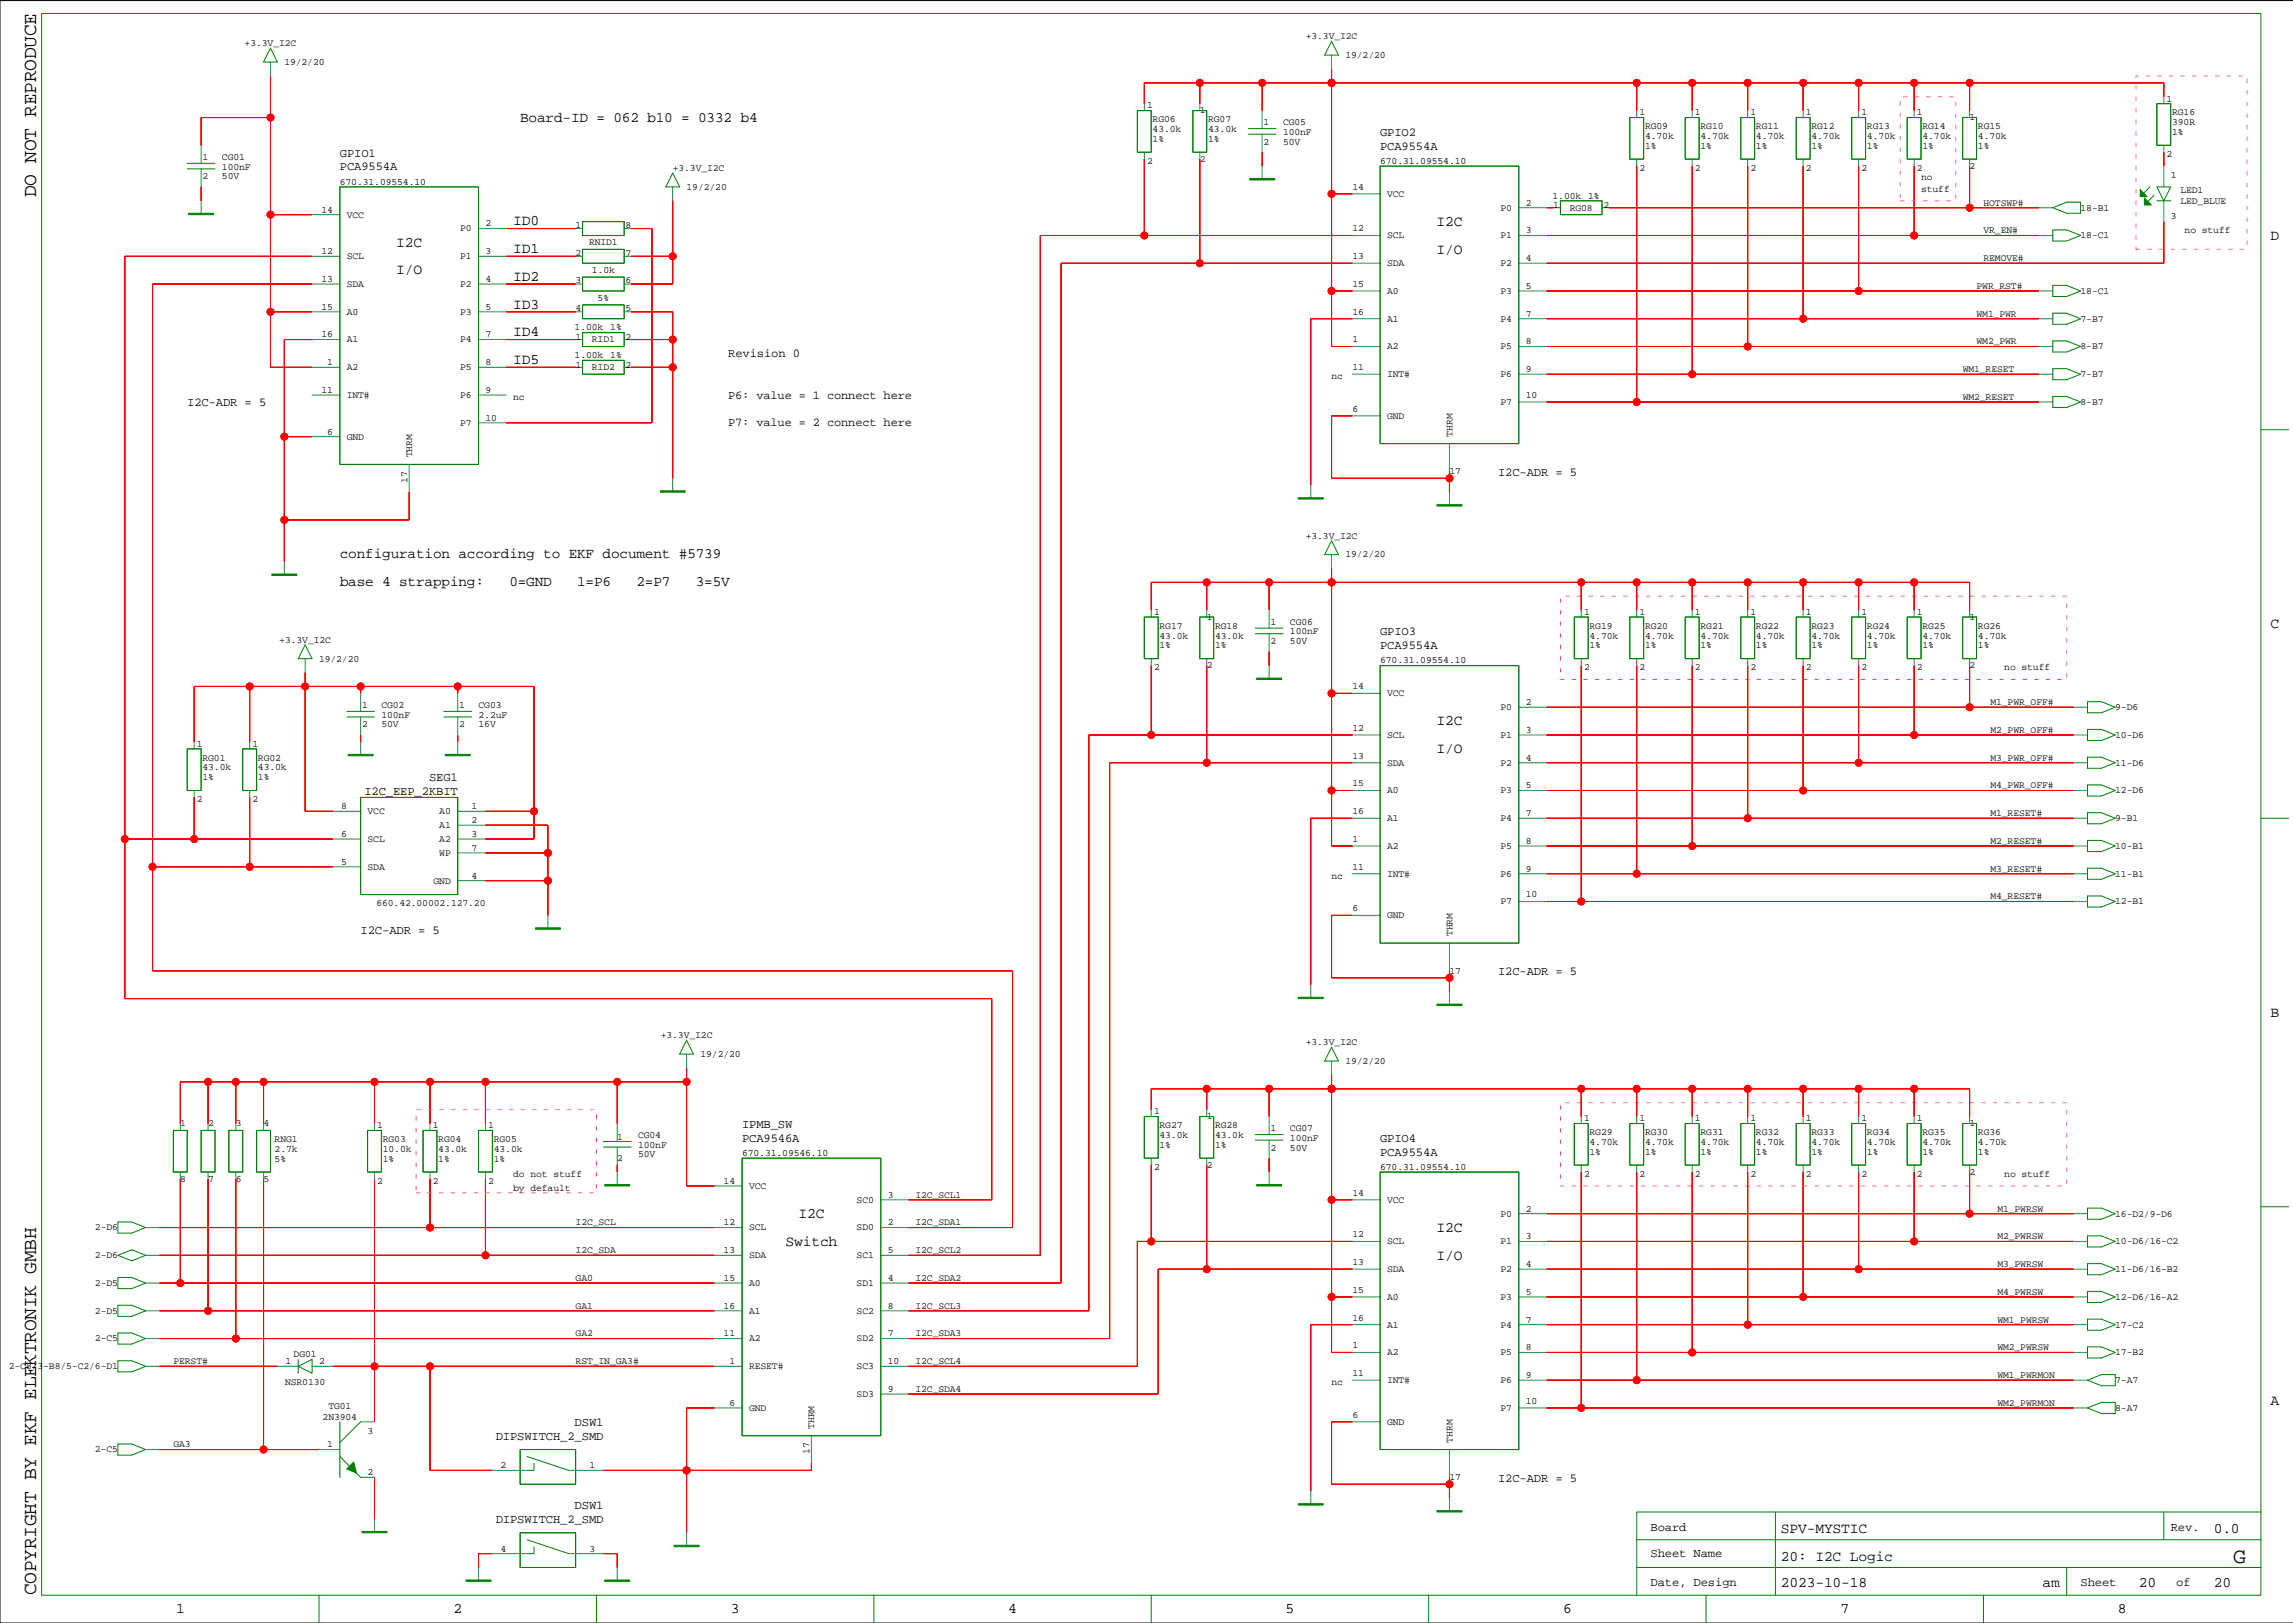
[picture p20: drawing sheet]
<svg xmlns="http://www.w3.org/2000/svg" width="420mm" height="297mm" viewBox="0 0 420 297" stroke-linecap="round" stroke-linejoin="round" font-family="sans-serif">
<defs><g id="words">
<text font-size="4" x="408.8" y="286">G</text>
<g font-size="3.6">
<text x="6.6" y="36.1" transform="rotate(-90 6.6 36.1)">DO NOT REPRODUCE</text>
<text x="6.6" y="292" transform="rotate(-90 6.6 292)">COPYRIGHT BY EKF ELEKTRONIK GMBH</text>
</g>
<g font-size="2.7">
<text x="94" y="41.2">ID0</text>
<text x="263" y="41.3">I2C</text>
<text x="72.5" y="45.2">I2C</text>
<text x="94" y="46.3">ID1</text>
<text x="263" y="46.4">I/O</text>
<text x="415.7" y="43.9">D</text>
<text x="72.5" y="50.2">I/O</text>
<text x="94" y="51.4">ID2</text>
<text x="94" y="56.5">ID3</text>
<text x="94" y="61.6">ID4</text>
<text x="94" y="66.6">ID5</text>
<text x="415.7" y="115">C</text>
<text x="263" y="132.8">I2C</text>
<text x="263" y="137.8">I/O</text>
<text x="415.7" y="186.1">B</text>
<text x="143.8" y="228">Switch</text>
<text x="146.2" y="222.9">I2C</text>
<text x="263" y="225.5">I2C</text>
<text x="263" y="230.5">I/O</text>
<text x="415.7" y="257.2">A</text>
<text x="326.1" y="280.6">SPV-MYSTIC</text>
<text x="405.3" y="280.6">0.0</text>
<text x="326.1" y="285.6">20: I2C Logic</text>
<text x="326.1" y="290.5">2023-10-18</text>
<text x="374" y="290.5">am</text>
<text x="391.6" y="290.5">20</text>
<text x="405.3" y="290.5">20</text>
<text x="32.2" y="295.3">1</text>
<text x="83" y="295.3">2</text>
<text x="133.8" y="295.3">3</text>
<text x="184.6" y="295.3">4</text>
<text x="235.4" y="295.3">5</text>
<text x="286.2" y="295.3">6</text>
<text x="337" y="295.3">7</text>
<text x="387.7" y="295.3">8</text>
</g>
<g font-size="2.6">
<text x="95.2" y="22.3">Board-ID = 062 b10 = 0332 b4</text>
<text x="62.2" y="107.3">base 4 strapping:</text>
<text x="62.2" y="102.2">configuration according to EKF document #5739</text>
<text x="93.3" y="107.3">0=GND</text>
<text x="105.7" y="107.3">1=P6</text>
<text x="116.5" y="107.3">2=P7</text>
<text x="127.4" y="107.3">3=5V</text>
</g>
<g font-size="2.2">
<text x="62.2" y="28.6">GPIO1</text>
<text x="252.7" y="24.8">GPIO2</text>
<text x="252.7" y="27.4">PCA9554A</text>
<text x="62.2" y="31.2">PCA9554A</text>
<text x="133.3" y="65.3">Revision 0</text>
<text x="34.3" y="74.4">I2C-ADR = 5</text>
<text x="133.3" y="72.9">P6: value = 1 connect here</text>
<text x="133.3" y="78">P7: value = 2 connect here</text>
<text x="274.3" y="87.1">I2C-ADR = 5</text>
<text x="252.7" y="118.8">PCA9554A</text>
<text x="252.7" y="116.3">GPIO3</text>
<text x="78.5" y="142.9">SEG1</text>
<text x="66.7" y="145.5">I2C_EEP_2KBIT</text>
<text x="66" y="170.9">I2C-ADR = 5</text>
<text x="274.3" y="178.5">I2C-ADR = 5</text>
<text x="135.9" y="206.4">IPMB_SW</text>
<text x="135.9" y="208.9">PCA9546A</text>
<text x="252.7" y="208.9">GPIO4</text>
<text x="252.7" y="211.5">PCA9554A</text>
<text x="90.8" y="263.5">DIPSWITCH_2_SMD</text>
<text x="105.2" y="261">DSW1</text>
<text x="274.3" y="271.2">I2C-ADR = 5</text>
<text x="90.8" y="278.8">DIPSWITCH_2_SMD</text>
<text x="105.2" y="276.2">DSW1</text>
<text x="302.2" y="280.2">Board</text>
<text x="397.4" y="280.2">Rev.</text>
<text x="302.2" y="285">Sheet Name</text>
<text x="302.2" y="290.3">Date, Design</text>
<text x="380.9" y="290.3">Sheet</text>
<text x="398.4" y="290.3">of</text>
</g>
<g font-size="1.8">
<text x="44.8" y="8.4">+3.3V_I2C</text>
<text x="52.1" y="11.9">19/2/20</text>
<text x="239.1" y="7.2">+3.3V_I2C</text>
<text x="246.3" y="10.6">19/2/20</text>
<text x="210" y="19.9">1</text>
<text x="211" y="22.4">RG06</text>
<text x="219.7" y="20.8">1</text>
<text x="221.2" y="22.4">RG07</text>
<text x="231.3" y="22.9">1</text>
<text x="234.9" y="22.9">CG05</text>
<text x="300.2" y="21.1">1</text>
<text x="301.2" y="23.7">RG09</text>
<text x="310.3" y="21.1">1</text>
<text x="311.3" y="23.7">RG10</text>
<text x="320.5" y="21.1">1</text>
<text x="321.5" y="23.7">RG11</text>
<text x="330.6" y="21.1">1</text>
<text x="331.6" y="23.7">RG12</text>
<text x="340.8" y="21.1">1</text>
<text x="341.8" y="23.7">RG13</text>
<text x="350.9" y="21.1">1</text>
<text x="352" y="23.7">RG14</text>
<text x="360.6" y="22">1</text>
<text x="362.1" y="23.7">RG15</text>
<text x="396.7" y="18.6">1</text>
<text x="397.7" y="21.1">RG16</text>
<text x="397.7" y="22.9">390R</text>
<text x="37.1" y="29.3">1</text>
<text x="40.6" y="29.3">CG01</text>
<text x="211" y="24.2">43.0k</text>
<text x="211" y="25.9">1%</text>
<text x="219.7" y="29.7">2</text>
<text x="221.2" y="25.9">1%</text>
<text x="221.2" y="24.2">43.0k</text>
<text x="231.3" y="26.5">2</text>
<text x="234.9" y="26.5">50V</text>
<text x="234.9" y="24.7">100nF</text>
<text x="301.2" y="25.4">4.70k</text>
<text x="301.2" y="27.2">1%</text>
<text x="311.3" y="27.2">1%</text>
<text x="311.3" y="25.4">4.70k</text>
<text x="321.5" y="25.4">4.70k</text>
<text x="321.5" y="27.2">1%</text>
<text x="331.6" y="27.2">1%</text>
<text x="331.6" y="25.4">4.70k</text>
<text x="341.8" y="27.2">1%</text>
<text x="341.8" y="25.4">4.70k</text>
<text x="352" y="27.2">1%</text>
<text x="352" y="25.4">4.70k</text>
<text x="362.1" y="25.4">4.70k</text>
<text x="362.1" y="27.2">1%</text>
<text x="396.7" y="28.7">2</text>
<text x="397.7" y="24.7">1%</text>
<text x="37.1" y="32.8">2</text>
<text x="40.6" y="31">100nF</text>
<text x="40.6" y="32.8">50V</text>
<text x="62.2" y="33.8">670.31.09554.10</text>
<text x="123.2" y="31.3">+3.3V_I2C</text>
<text x="125.7" y="34.7">19/2/20</text>
<text x="210" y="30">2</text>
<text x="247.6" y="34.7">14</text>
<text x="252.7" y="30">670.31.09554.10</text>
<text x="300.2" y="31.3">2</text>
<text x="310.3" y="31.3">2</text>
<text x="320.5" y="31.3">2</text>
<text x="330.6" y="31.3">2</text>
<text x="340.8" y="31.3">2</text>
<text x="350.9" y="31.3">2</text>
<text x="351.7" y="33">no</text>
<text x="351.7" y="35.1">stuff</text>
<text x="360.6" y="30.9">2</text>
<text x="397.4" y="32.6">1</text>
<text x="399.2" y="35.3">LED1</text>
<text x="58.8" y="38.9">14</text>
<text x="63.5" y="39.8">VCC</text>
<text x="88.9" y="41.4">2</text>
<text x="105.4" y="41.7">1</text>
<text x="114.5" y="41.7">8</text>
<text x="253.9" y="36">VCC</text>
<text x="274.7" y="38.5">P0</text>
<text x="279.3" y="37.6">2</text>
<text x="284.2" y="36.4">1.00k</text>
<text x="284.4" y="38.1">1</text>
<text x="287.4" y="38.5">RG08</text>
<text x="290.8" y="36.4">1%</text>
<text x="293.6" y="38.1">2</text>
<text x="363.1" y="37.6">HOTSWP#</text>
<text x="380.9" y="38.5">18-B1</text>
<text x="397.4" y="40.2">3</text>
<text x="399.2" y="37.4">LED_BLUE</text>
<text x="58.8" y="46.5">12</text>
<text x="63.5" y="47.4">SCL</text>
<text x="84.2" y="47.4">P1</text>
<text x="84.2" y="42.4">P0</text>
<text x="88.9" y="46.5">3</text>
<text x="105.4" y="46.8">2</text>
<text x="107.8" y="44.9">RNID1</text>
<text x="114.5" y="46.8">7</text>
<text x="247.6" y="42.4">12</text>
<text x="247.6" y="47.4">13</text>
<text x="253.9" y="43.6">SCL</text>
<text x="274.7" y="43.6">P1</text>
<text x="279.3" y="47.8">4</text>
<text x="279.3" y="42.7">3</text>
<text x="363.1" y="42.7">VR_EN#</text>
<text x="363.1" y="47.8">REMOVE#</text>
<text x="380.9" y="43.6">18-C1</text>
<text x="400" y="42.7">no stuff</text>
<text x="58.8" y="51.6">13</text>
<text x="63.5" y="52.5">SDA</text>
<text x="84.2" y="52.5">P2</text>
<text x="88.9" y="51.6">4</text>
<text x="105.4" y="51.9">3</text>
<text x="108.4" y="50">1.0k</text>
<text x="114.5" y="51.9">6</text>
<text x="247.6" y="52.5">15</text>
<text x="253.9" y="53.8">A0</text>
<text x="253.9" y="48.7">SDA</text>
<text x="274.7" y="53.8">P3</text>
<text x="274.7" y="48.7">P2</text>
<text x="279.3" y="52.9">5</text>
<text x="361.9" y="52.9">PWR_RST#</text>
<text x="380.9" y="53.8">18-C1</text>
<text x="58.8" y="56.7">15</text>
<text x="63.5" y="57.6">A0</text>
<text x="84.2" y="57.6">P3</text>
<text x="88.9" y="56.7">5</text>
<text x="105.4" y="56.9">4</text>
<text x="109.4" y="55.1">5%</text>
<text x="114.5" y="56.9">5</text>
<text x="247.6" y="57.6">16</text>
<text x="253.9" y="58.9">A1</text>
<text x="274.7" y="58.9">P4</text>
<text x="279.3" y="57.9">7</text>
<text x="361.9" y="57.9">WM1_PWR</text>
<text x="380.9" y="58.9">7-B7</text>
<text x="58.8" y="61.8">16</text>
<text x="63.5" y="62.7">A1</text>
<text x="84.2" y="62.7">P4</text>
<text x="88.9" y="61.8">7</text>
<text x="105.2" y="60.5">1.00k</text>
<text x="105.2" y="65.6">1.00k</text>
<text x="105.4" y="62.3">1</text>
<text x="108.4" y="62.7">RID1</text>
<text x="111.7" y="60.5">1%</text>
<text x="111.7" y="65.6">1%</text>
<text x="114.5" y="62.3">2</text>
<text x="247.6" y="62.7">1</text>
<text x="253.9" y="63.9">A2</text>
<text x="274.7" y="63.9">P5</text>
<text x="279.3" y="63">8</text>
<text x="361.9" y="63">WM2_PWR</text>
<text x="380.9" y="63.9">8-B7</text>
<text x="58.8" y="71.9">11</text>
<text x="59.9" y="66.8">1</text>
<text x="63.5" y="67.7">A2</text>
<text x="84.2" y="67.7">P5</text>
<text x="88.9" y="66.8">8</text>
<text x="88.9" y="71.9">9</text>
<text x="105.4" y="67.3">1</text>
<text x="108.4" y="67.7">RID2</text>
<text x="114.5" y="67.3">2</text>
<text x="243.8" y="69.4">nc</text>
<text x="247.6" y="67.7">11</text>
<text x="253.9" y="69">INT#</text>
<text x="274.7" y="69">P6</text>
<text x="279.3" y="68.1">9</text>
<text x="359.3" y="68.1">WM1_RESET</text>
<text x="380.9" y="69">7-B7</text>
<text x="63.5" y="72.8">INT#</text>
<text x="84.2" y="77.9">P7</text>
<text x="84.2" y="72.8">P6</text>
<text x="88.9" y="77">10</text>
<text x="94" y="73.2">nc</text>
<text x="247.6" y="75.4">6</text>
<text x="253.9" y="76.6">GND</text>
<text x="274.7" y="74.1">P7</text>
<text x="279.3" y="72.8">10</text>
<text x="359.3" y="73.2">WM2_RESET</text>
<text x="380.9" y="74.1">8-B7</text>
<text x="59.9" y="79.5">6</text>
<text x="63.5" y="80.4">GND</text>
<text x="75.4" y="83.7" transform="rotate(-90 75.4 83.7)">THRM</text>
<text x="265.9" y="79.9" transform="rotate(-90 265.9 79.9)">THRM</text>
<text x="74.6" y="88.4" transform="rotate(-90 74.6 88.4)">17</text>
<text x="265.4" y="86.8">17</text>
<text x="239.1" y="98.6">+3.3V_I2C</text>
<text x="246.3" y="102">19/2/20</text>
<text x="211.3" y="112.5">1</text>
<text x="220.9" y="113.5">1</text>
<text x="290" y="112.5">1</text>
<text x="300.2" y="112.5">1</text>
<text x="310.3" y="112.5">1</text>
<text x="320.5" y="112.5">1</text>
<text x="330.6" y="112.5">1</text>
<text x="340.8" y="112.5">1</text>
<text x="350.9" y="112.5">1</text>
<text x="360.6" y="113.5">1</text>
<text x="51.1" y="117.6">+3.3V_I2C</text>
<text x="212.3" y="115.1">RG17</text>
<text x="212.3" y="116.9">43.0k</text>
<text x="212.3" y="118.6">1%</text>
<text x="222.5" y="118.6">1%</text>
<text x="222.5" y="115.1">RG18</text>
<text x="222.5" y="116.9">43.0k</text>
<text x="232.6" y="117.9">2</text>
<text x="232.6" y="114.3">1</text>
<text x="236.2" y="117.9">50V</text>
<text x="236.2" y="114.3">CG06</text>
<text x="236.2" y="116.1">100nF</text>
<text x="291" y="118.6">1%</text>
<text x="291" y="116.9">4.70k</text>
<text x="291" y="115.1">RG19</text>
<text x="301.2" y="116.9">4.70k</text>
<text x="301.2" y="115.1">RG20</text>
<text x="301.2" y="118.6">1%</text>
<text x="311.3" y="118.6">1%</text>
<text x="311.3" y="115.1">RG21</text>
<text x="311.3" y="116.9">4.70k</text>
<text x="321.5" y="115.1">RG22</text>
<text x="321.5" y="116.9">4.70k</text>
<text x="321.5" y="118.6">1%</text>
<text x="331.6" y="115.1">RG23</text>
<text x="331.6" y="116.9">4.70k</text>
<text x="331.6" y="118.6">1%</text>
<text x="341.8" y="118.6">1%</text>
<text x="341.8" y="115.1">RG24</text>
<text x="341.8" y="116.9">4.70k</text>
<text x="352" y="115.1">RG25</text>
<text x="352" y="116.9">4.70k</text>
<text x="352" y="118.6">1%</text>
<text x="362.1" y="118.6">1%</text>
<text x="362.1" y="116.9">4.70k</text>
<text x="362.1" y="115.1">RG26</text>
<text x="58.4" y="121.1">19/2/20</text>
<text x="211.3" y="122.7">2</text>
<text x="220.9" y="122.3">2</text>
<text x="252.7" y="121.4">670.31.09554.10</text>
<text x="290" y="122.7">2</text>
<text x="300.2" y="122.7">2</text>
<text x="310.3" y="122.7">2</text>
<text x="320.5" y="122.7">2</text>
<text x="330.6" y="122.7">2</text>
<text x="340.8" y="122.7">2</text>
<text x="350.9" y="122.7">2</text>
<text x="360.6" y="122.3">2</text>
<text x="366.9" y="122.7">no stuff</text>
<text x="66.3" y="129.6">1</text>
<text x="69.8" y="129.6">CG02</text>
<text x="69.8" y="131.3">100nF</text>
<text x="84.1" y="129.6">1</text>
<text x="87.6" y="129.6">CG03</text>
<text x="87.6" y="131.3">2.2uF</text>
<text x="247.6" y="126.2">14</text>
<text x="253.9" y="127.4">VCC</text>
<text x="274.7" y="130">P0</text>
<text x="279.3" y="129">2</text>
<text x="364.4" y="129">M1_PWR_OFF#</text>
<text x="387.3" y="130">9-D6</text>
<text x="36.1" y="136.7">1</text>
<text x="46.2" y="136.7">1</text>
<text x="66.3" y="133.1">2</text>
<text x="69.8" y="133.1">50V</text>
<text x="84.1" y="133.1">2</text>
<text x="87.6" y="133.1">16V</text>
<text x="247.6" y="133.8">12</text>
<text x="253.9" y="135">SCL</text>
<text x="274.7" y="135">P1</text>
<text x="279.3" y="134.1">3</text>
<text x="364.4" y="134.1">M2_PWR_OFF#</text>
<text x="387.3" y="135">10-D6</text>
<text x="37.1" y="141">43.0k</text>
<text x="37.1" y="139.2">RG01</text>
<text x="37.1" y="142.8">1%</text>
<text x="47.2" y="139.2">RG02</text>
<text x="47.2" y="142.8">1%</text>
<text x="47.2" y="141">43.0k</text>
<text x="247.6" y="138.9">13</text>
<text x="247.6" y="143.9">15</text>
<text x="253.9" y="140.1">SDA</text>
<text x="274.7" y="140.1">P2</text>
<text x="279.3" y="139.2">4</text>
<text x="364.4" y="139.2">M3_PWR_OFF#</text>
<text x="387.3" y="140.1">11-D6</text>
<text x="36.1" y="146.8">2</text>
<text x="46.2" y="146.8">2</text>
<text x="62.4" y="148.1">8</text>
<text x="67.3" y="149">VCC</text>
<text x="80.4" y="149">A0</text>
<text x="86.3" y="148.1">1</text>
<text x="247.6" y="149">16</text>
<text x="253.9" y="145.2">A0</text>
<text x="274.7" y="145.2">P3</text>
<text x="279.3" y="149.4">7</text>
<text x="279.3" y="144.3">5</text>
<text x="364.4" y="144.3">M4_PWR_OFF#</text>
<text x="364.4" y="149.4">M1_RESET#</text>
<text x="387.3" y="145.2">12-D6</text>
<text x="62.4" y="153.2">6</text>
<text x="67.3" y="154.1">SCL</text>
<text x="80.4" y="151.5">A1</text>
<text x="80.4" y="154.1">A2</text>
<text x="86.3" y="155.7">7</text>
<text x="86.3" y="153.2">3</text>
<text x="86.3" y="150.6">2</text>
<text x="247.6" y="154.1">1</text>
<text x="253.9" y="155.4">A2</text>
<text x="253.9" y="150.3">A1</text>
<text x="274.7" y="155.4">P5</text>
<text x="274.7" y="150.3">P4</text>
<text x="279.3" y="154.4">8</text>
<text x="364.4" y="154.4">M2_RESET#</text>
<text x="387.3" y="155.4">10-B1</text>
<text x="387.3" y="150.3">9-B1</text>
<text x="62.4" y="158.3">5</text>
<text x="67.3" y="159.2">SDA</text>
<text x="79.4" y="161.7">GND</text>
<text x="80.4" y="156.6">WP</text>
<text x="86.3" y="160.8">4</text>
<text x="243.8" y="160.8">nc</text>
<text x="247.6" y="159.2">11</text>
<text x="253.9" y="160.4">INT#</text>
<text x="274.7" y="160.4">P6</text>
<text x="279.3" y="159.5">9</text>
<text x="364.4" y="159.5">M3_RESET#</text>
<text x="387.3" y="160.4">11-B1</text>
<text x="68.9" y="165.9">660.42.00002.127.20</text>
<text x="247.6" y="166.8">6</text>
<text x="274.7" y="165.5">P7</text>
<text x="279.3" y="164.2">10</text>
<text x="364.4" y="164.6">M4_RESET#</text>
<text x="387.3" y="165.5">12-B1</text>
<text x="253.9" y="168.1">GND</text>
<text x="265.9" y="171.3" transform="rotate(-90 265.9 171.3)">THRM</text>
<text x="265.4" y="178.2">17</text>
<text x="121" y="190">+3.3V_I2C</text>
<text x="239.1" y="191.3">+3.3V_I2C</text>
<text x="128.2" y="193.5">19/2/20</text>
<text x="246.3" y="194.7">19/2/20</text>
<text x="211.3" y="204">1</text>
<text x="33" y="206.1">1</text>
<text x="38.1" y="206.1">2</text>
<text x="43.2" y="206.1">3</text>
<text x="48.2" y="206.1">4</text>
<text x="50.3" y="209">RNG1</text>
<text x="69.1" y="206.5">1</text>
<text x="70.1" y="209">RG03</text>
<text x="79.2" y="206.5">1</text>
<text x="80.2" y="209">RG04</text>
<text x="89.4" y="206.5">1</text>
<text x="90.4" y="209">RG05</text>
<text x="113" y="208.7">1</text>
<text x="116.8" y="208.3">CG04</text>
<text x="212.3" y="208.3">43.0k</text>
<text x="212.3" y="206.5">RG27</text>
<text x="220.9" y="204.9">1</text>
<text x="222.5" y="208.3">43.0k</text>
<text x="222.5" y="206.5">RG28</text>
<text x="232.6" y="207">1</text>
<text x="236.2" y="208.8">100nF</text>
<text x="236.2" y="207">CG07</text>
<text x="290" y="205.2">1</text>
<text x="291" y="209.5">4.70k</text>
<text x="291" y="207.8">RG29</text>
<text x="300.2" y="205.2">1</text>
<text x="301.2" y="207.8">RG30</text>
<text x="301.2" y="209.5">4.70k</text>
<text x="310.3" y="205.2">1</text>
<text x="311.3" y="209.5">4.70k</text>
<text x="311.3" y="207.8">RG31</text>
<text x="320.5" y="205.2">1</text>
<text x="321.5" y="209.5">4.70k</text>
<text x="321.5" y="207.8">RG32</text>
<text x="330.6" y="205.2">1</text>
<text x="331.6" y="207.8">RG33</text>
<text x="331.6" y="209.5">4.70k</text>
<text x="340.8" y="205.2">1</text>
<text x="341.8" y="207.8">RG34</text>
<text x="341.8" y="209.5">4.70k</text>
<text x="350.9" y="205.2">1</text>
<text x="352" y="209.5">4.70k</text>
<text x="352" y="207.8">RG35</text>
<text x="360.6" y="206.1">1</text>
<text x="362.1" y="207.8">RG36</text>
<text x="362.1" y="209.5">4.70k</text>
<text x="50.3" y="210.8">2.7k</text>
<text x="50.3" y="212.6">5%</text>
<text x="70.1" y="210.8">10.0k</text>
<text x="70.1" y="212.6">1%</text>
<text x="80.2" y="212.6">1%</text>
<text x="80.2" y="210.8">43.0k</text>
<text x="90.4" y="212.6">1%</text>
<text x="90.4" y="210.8">43.0k</text>
<text x="94" y="215.4">do not stuff</text>
<text x="113" y="212.5">2</text>
<text x="116.8" y="210.1">100nF</text>
<text x="116.8" y="211.8">50V</text>
<text x="135.9" y="211.6">670.31.09546.10</text>
<text x="211.3" y="214.1">2</text>
<text x="212.3" y="210.1">1%</text>
<text x="220.9" y="213.8">2</text>
<text x="222.5" y="210.1">1%</text>
<text x="232.6" y="210.6">2</text>
<text x="236.2" y="210.6">50V</text>
<text x="252.7" y="214.1">670.31.09554.10</text>
<text x="290" y="215.4">2</text>
<text x="291" y="211.3">1%</text>
<text x="300.2" y="215.4">2</text>
<text x="301.2" y="211.3">1%</text>
<text x="310.3" y="215.4">2</text>
<text x="311.3" y="211.3">1%</text>
<text x="320.5" y="215.4">2</text>
<text x="321.5" y="211.3">1%</text>
<text x="330.6" y="215.4">2</text>
<text x="331.6" y="211.3">1%</text>
<text x="340.8" y="215.4">2</text>
<text x="341.8" y="211.3">1%</text>
<text x="350.9" y="215.4">2</text>
<text x="352" y="211.3">1%</text>
<text x="360.6" y="215">2</text>
<text x="362.1" y="211.3">1%</text>
<text x="366.9" y="215.4">no stuff</text>
<text x="33" y="216.3">8</text>
<text x="38.1" y="216.3">7</text>
<text x="43.2" y="216.3">6</text>
<text x="48.2" y="216.3">5</text>
<text x="69.1" y="216.7">2</text>
<text x="79.2" y="216.7">2</text>
<text x="89.4" y="216.7">2</text>
<text x="94" y="217.9">by default</text>
<text x="132.5" y="216.7">14</text>
<text x="137.1" y="217.6">VCC</text>
<text x="156.8" y="220.1">SC0</text>
<text x="162.5" y="219.2">3</text>
<text x="167.6" y="219.2">I2C_SCL1</text>
<text x="247.6" y="218.8">14</text>
<text x="253.9" y="220.1">VCC</text>
<text x="279.3" y="221.7">2</text>
<text x="365.7" y="221.7">M1_PWRSW</text>
<text x="17.4" y="225.2">2-D6</text>
<text x="105.4" y="224.3">I2C_SCL</text>
<text x="132.5" y="224.3">12</text>
<text x="137.1" y="225.2">SCL</text>
<text x="156.8" y="225.2">SD0</text>
<text x="162.5" y="224.3">2</text>
<text x="167.6" y="224.3">I2C_SDA1</text>
<text x="247.6" y="226.5">12</text>
<text x="253.9" y="227.7">SCL</text>
<text x="274.7" y="227.7">P1</text>
<text x="274.7" y="222.7">P0</text>
<text x="279.3" y="226.8">3</text>
<text x="365.7" y="226.8">M2_PWRSW</text>
<text x="387.3" y="227.7">10-D6/16-C2</text>
<text x="387.3" y="222.7">16-D2/9-D6</text>
<text x="17.4" y="230.3">2-D6</text>
<text x="105.4" y="229.4">I2C_SDA</text>
<text x="132.5" y="229.4">13</text>
<text x="137.1" y="230.3">SDA</text>
<text x="156.8" y="230.3">SC1</text>
<text x="162.5" y="229.4">5</text>
<text x="167.6" y="229.4">I2C_SCL2</text>
<text x="247.6" y="231.5">13</text>
<text x="253.9" y="232.8">SDA</text>
<text x="274.7" y="232.8">P2</text>
<text x="279.3" y="231.9">4</text>
<text x="365.7" y="231.9">M3_PWRSW</text>
<text x="387.3" y="232.8">11-D6/16-B2</text>
<text x="17.4" y="235.4">2-D5</text>
<text x="105.4" y="234.4">GA0</text>
<text x="105.4" y="239.5">GA1</text>
<text x="132.5" y="234.4">15</text>
<text x="132.5" y="239.5">16</text>
<text x="137.1" y="235.4">A0</text>
<text x="156.8" y="235.4">SD1</text>
<text x="162.5" y="234.4">4</text>
<text x="162.5" y="239.5">8</text>
<text x="167.6" y="234.4">I2C_SDA2</text>
<text x="167.6" y="239.5">I2C_SCL3</text>
<text x="247.6" y="236.6">15</text>
<text x="253.9" y="237.9">A0</text>
<text x="274.7" y="237.9">P3</text>
<text x="279.3" y="237">5</text>
<text x="365.7" y="237">M4_PWRSW</text>
<text x="387.3" y="237.9">12-D6/16-A2</text>
<text x="17.4" y="245.5">2-C5</text>
<text x="17.4" y="240.4">2-D5</text>
<text x="105.4" y="244.6">GA2</text>
<text x="132.5" y="244.6">11</text>
<text x="137.1" y="245.5">A2</text>
<text x="137.1" y="240.4">A1</text>
<text x="156.8" y="245.5">SD2</text>
<text x="156.8" y="240.4">SC2</text>
<text x="162.5" y="244.6">7</text>
<text x="167.6" y="244.6">I2C_SDA3</text>
<text x="247.6" y="241.7">16</text>
<text x="253.9" y="243">A1</text>
<text x="274.7" y="243">P4</text>
<text x="279.3" y="242.1">7</text>
<text x="365.7" y="242.1">WM1_PWRSW</text>
<text x="387.3" y="243">17-C2</text>
<text x="1.6" y="250.6">2-C8/3-B8/5-C2/6-D1</text>
<text x="31.7" y="249.7">PERST#</text>
<text x="52.3" y="249.7">1</text>
<text x="53.8" y="248.4">DG01</text>
<text x="58.4" y="249.7">2</text>
<text x="105.4" y="249.7">RST_IN_GA3#</text>
<text x="133.5" y="249.7">1</text>
<text x="137.1" y="250.6">RESET#</text>
<text x="156.8" y="250.6">SC3</text>
<text x="162.5" y="249.7">10</text>
<text x="167.6" y="249.7">I2C_SCL4</text>
<text x="247.6" y="251.9">11</text>
<text x="247.6" y="246.8">1</text>
<text x="253.9" y="248">A2</text>
<text x="274.7" y="248">P5</text>
<text x="279.3" y="247.1">8</text>
<text x="365.7" y="247.1">WM2_PWRSW</text>
<text x="387.3" y="248">17-B2</text>
<text x="52.2" y="253.5">NSR0130</text>
<text x="60.1" y="257.8">TG01</text>
<text x="133.5" y="257.3">6</text>
<text x="156.8" y="255.7">SD3</text>
<text x="162.5" y="254.8">9</text>
<text x="167.6" y="254.8">I2C_SDA4</text>
<text x="243.8" y="253.5">nc</text>
<text x="253.9" y="253.1">INT#</text>
<text x="274.7" y="253.1">P6</text>
<text x="279.3" y="252.2">9</text>
<text x="279.3" y="256.9">10</text>
<text x="365.7" y="252.2">WM1_PWRMON</text>
<text x="365.7" y="257.3">WM2_PWRMON</text>
<text x="387.3" y="253.1">7-A7</text>
<text x="59.1" y="259.8">2N3904</text>
<text x="67.3" y="262.4">3</text>
<text x="137.1" y="258.2">GND</text>
<text x="149.1" y="261.5" transform="rotate(-90 149.1 261.5)">THRM</text>
<text x="247.6" y="259.5">6</text>
<text x="253.9" y="260.7">GND</text>
<text x="274.7" y="258.2">P7</text>
<text x="387.3" y="258.2">8-A7</text>
<text x="17.4" y="265.8">2-C5</text>
<text x="31.7" y="264.9">GA3</text>
<text x="59.9" y="264.9">1</text>
<text x="67.3" y="270">2</text>
<text x="91.6" y="268.7">2</text>
<text x="107.9" y="268.7">1</text>
<text x="148.2" y="266.1" transform="rotate(-90 148.2 266.1)">17</text>
<text x="265.9" y="264" transform="rotate(-90 265.9 264)">THRM</text>
<text x="265.4" y="270.9">17</text>
<text x="91.6" y="284">4</text>
<text x="107.9" y="284">3</text>
</g>
</g></defs>
<path d="M419.9 .1h-419.9v296.9h419.9" fill="none" stroke="#000" stroke-width=".18"/>
<g fill="none" stroke="#008200" stroke-width=".18">
<path d="M7.6 2.5h406.3v289.5h-406.3zM49.5 8.8l1.3 2.6h-2.6zM243.8 7.5l1.3 2.6h-2.6zM123.2 31.7l1.2 2.5h-2.5zM413.9 78.6h5.1M243.8 99l1.3 2.5h-2.6zM55.9 118l1.2 2.5h-2.5zM413.9 149.8h5.1M125.7 190.4l1.3 2.5h-2.6zM243.8 191.7l1.3 2.5h-2.6zM413.9 220.9h5.1M325 276.7v15.3"/>
<path d="M396.1 276.7v5.1M413.9 276.7h-114.2v15.3M58.4 292v5M109.2 292v5M160 292v5M210.8 292v5M261.6 292v5M299.7 281.8h114.2M299.7 286.9h114.2M312.3 292v5M363.1 292v5M378.4 286.9v5.1"/>
</g>
<g fill="none" stroke="#008080" stroke-width=".18">
<path d="M49.5 11.4v2.5M209.5 19v1.2M219.7 19v1.2M243.8 10.1v2.5M396.1 17.7v1.3M36.8 26.6v3.3M36.8 30.9v3.3M36.8 36.7v2.3M123.2 34.2v2.5M209.5 27.9v1.2M219.7 27.9v1.2M231.1 20.2v3.3"/>
<path d="M231.1 24.6v3.3M231.1 30.4v2.3M284.4 38h1.3M293.3 38h1.3M299.7 20.2v1.3M299.7 29.1v1.3M309.8 20.2v1.3M309.8 29.1v1.3M320 20.2v1.3M320 29.1v1.3M330.1 20.2v1.3M330.1 29.1v1.3"/>
<path d="M340.3 20.2v1.3M340.3 29.1v1.3M350.4 20.2v1.3M350.4 29.1v1.3M360.6 20.2v1.3M360.6 29.1v1.3M396.1 26.6v1.3M396.1 30.4v3.8M396.1 36.7v3.9M105.4 41.8h1.3M105.4 46.9h1.3M105.4 52h1.3"/>
<path d="M105.4 57.1h1.3M114.3 41.8h1.2M114.3 46.9h1.2M114.3 52h1.2M114.3 57.1h1.2M105.4 62.1h1.3M105.4 67.2h1.3M114.3 62.1h1.2M114.3 67.2h1.2M123.2 87.5v2.3M240 88.8v2.3M265.4 90.1v2.3"/>
<path d="M52.1 102.8v2.3M210.8 111.7v1.2M220.9 111.7v1.2M232.4 111.7v3.3M232.4 116v3.3M243.8 101.5v2.5M289.5 111.7v1.2M299.7 111.7v1.2M309.8 111.7v1.2M320 111.7v1.2M330.1 111.7v1.2M340.3 111.7v1.2"/>
<path d="M350.4 111.7v1.2M360.6 111.7v1.2M35.6 135.8v1.3M45.7 135.8v1.3M55.9 120.5v2.6M66 126.9v3.3M66 131.2v3.3M66 135.8v2.3M83.8 126.9v3.3M83.8 131.2v3.3M83.8 135.8v2.3M210.8 120.5v1.3"/>
<path d="M220.9 120.5v1.3M232.4 121.8v2.3M289.5 120.5v1.3M299.7 120.5v1.3M309.8 120.5v1.3M320 120.5v1.3M330.1 120.5v1.3M340.3 120.5v1.3M350.4 120.5v1.3M360.6 120.5v1.3M35.6 144.7v1.2M45.7 144.7v1.2"/>
<path d="M60.9 148.5h5.1M60.9 153.6h5.1M60.9 158.6h5.1M83.8 148.5h5.1M83.8 151h5.1M83.8 153.6h5.1M83.8 156.1h5.1M83.8 161.2h5.1M100.3 167.5v2.3M125.7 192.9v2.6M240 180.2v2.3M243.8 194.2v2.5"/>
<path d="M265.4 181.5v2.3M33 205.6v1.3M33 214.5v1.3M38.1 205.6v1.3M38.1 214.5v1.3M43.2 205.6v1.3M43.2 214.5v1.3M48.2 205.6v1.3M48.2 214.5v1.3M68.6 205.6v1.3M68.6 214.5v1.3M78.7 205.6v1.3"/>
<path d="M78.7 214.5v1.3M88.9 205.6v1.3M88.9 214.5v1.3M113 205.6v3.3M113 209.9v3.3M113 214.5v2.3M210.8 203.1v1.3M210.8 212v1.2M220.9 203.1v1.3M220.9 212v1.2M232.4 204.4v3.3M232.4 208.7v3.3"/>
<path d="M232.4 214.5v2.3M289.5 204.4v1.2M289.5 213.2v1.3M299.7 204.4v1.2M299.7 213.2v1.3M309.8 204.4v1.2M309.8 213.2v1.3M320 204.4v1.2M320 213.2v1.3M330.1 204.4v1.2M330.1 213.2v1.3M340.3 204.4v1.2"/>
<path d="M340.3 213.2v1.3M350.4 204.4v1.2M350.4 213.2v1.3M360.6 204.4v1.2M360.6 213.2v1.3M50.8 250.1h3.8M57.1 250.1h3.8M58.4 265.3h3.8M66 270.4h2.6M66 260.2h2.6M68.6 278v2.3M90.1 269.1h6.4"/>
<path d="M104.1 269.1h6.4M240 272.9v2.3M265.4 274.2v2.3M87.6 286.9v2.3M90.1 284.3h6.4M104.1 284.3h6.4M113 286.9v2.3M125.7 280.5v2.3"/>
</g>
<g fill="none" stroke="#008000" stroke-width=".18">
<path d="M394.9 19h2.5v7.6h-2.5zM34.3 30.9h5.1M34.3 29.9h5.1M62.2 34.2h25.4v50.8h-25.4zM208.2 20.2h2.6v7.7h-2.6zM218.4 20.2h2.5v7.7h-2.5zM228.5 24.6h5.1M228.5 23.5h5.1M252.7 30.4h25.4v50.8h-25.4zM285.7 36.7h7.6v2.6h-7.6zM298.4 21.5h2.5v7.6h-2.5zM308.5 21.5h2.6v7.6h-2.6z"/>
<path d="M318.7 21.5h2.5v7.6h-2.5zM328.9 21.5h2.5v7.6h-2.5zM339 21.5h2.6v7.6h-2.6zM349.2 21.5h2.5v7.6h-2.5zM359.3 21.5h2.6v7.6h-2.6zM393.6 34.2l-1.3 1.3M394.4 35.7l-1.3 1.3M394.9 34.2h2.5l-1.3 2.5zM394.9 36.7h2.5M106.7 40.6h7.6v2.5h-7.6zM106.7 45.6h7.6v2.6h-7.6zM106.7 50.7h7.6v2.6h-7.6z"/>
<path d="M106.7 55.8h7.6v2.5h-7.6zM106.7 60.9h7.6v2.5h-7.6zM106.7 66h7.6v2.5h-7.6zM209.5 112.9h2.5v7.6h-2.5zM219.7 112.9h2.5v7.6h-2.5zM229.8 116h5.1M229.8 115h5.1M288.2 112.9h2.6v7.6h-2.6zM298.4 112.9h2.5v7.6h-2.5zM308.5 112.9h2.6v7.6h-2.6zM318.7 112.9h2.5v7.6h-2.5zM328.9 112.9h2.5v7.6h-2.5z"/>
<path d="M339 112.9h2.6v7.6h-2.6zM349.2 112.9h2.5v7.6h-2.5zM359.3 112.9h2.6v7.6h-2.6zM34.3 137.1h2.5v7.6h-2.5zM44.4 137.1h2.6v7.6h-2.6zM63.5 131.2h5.1M63.5 130.2h5.1M81.3 131.2h5M81.3 130.2h5M252.7 121.8h25.4v50.8h-25.4zM66 145.9h17.8v17.8h-17.8zM31.7 206.9h2.6v7.6h-2.6z"/>
<path d="M36.8 206.9h2.6v7.6h-2.6zM41.9 206.9h2.5v7.6h-2.5zM47 206.9h2.5v7.6h-2.5zM67.3 206.9h2.5v7.6h-2.5zM77.5 206.9h2.5v7.6h-2.5zM87.6 206.9h2.5v7.6h-2.5zM110.5 209.9h5M110.5 208.9h5M135.9 212h25.4v50.8h-25.4zM209.5 204.4h2.5v7.6h-2.5zM219.7 204.4h2.5v7.6h-2.5zM229.8 208.7h5.1"/>
<path d="M229.8 207.7h5.1M252.7 214.5h25.4v50.8h-25.4zM288.2 205.6h2.6v7.6h-2.6zM298.4 205.6h2.5v7.6h-2.5zM308.5 205.6h2.6v7.6h-2.6zM318.7 205.6h2.5v7.6h-2.5zM328.9 205.6h2.5v7.6h-2.5zM339 205.6h2.6v7.6h-2.6zM349.2 205.6h2.5v7.6h-2.5zM359.3 205.6h2.6v7.6h-2.6zM54.6 250.1l2.5-1.3v2.5zM54.6 248.8v2.5"/>
<path d="M62.2 266.6l3.8 3.8M62.2 260.2v10.2M66 260.2l-3.8 3.8M95.2 265.3h10.2v6.3h-10.2zM96.5 266.6l7.6 2.5M97.8 267.8v1.3h-1.3M95.2 280.5h10.2v6.4h-10.2zM96.5 281.8l7.6 2.5M97.8 283.1v1.2h-1.3"/>
</g>
<g fill="none" stroke="#008284" stroke-width=".18">
<path d="M57.1 39.3h5.1M247.6 35.5h5.1M278.1 38h5M57.1 57.1h5.1M57.1 52h5.1M57.1 46.9h5.1M87.6 57.1h5.1M87.6 52h5.1M87.6 46.9h5.1M87.6 41.8h5.1M247.6 58.3h5.1M247.6 53.3h5.1"/>
<path d="M247.6 48.2h5.1M247.6 43.1h5.1M278.1 58.3h5M278.1 53.3h5M278.1 48.2h5M278.1 43.1h5M57.1 72.3h5.1M57.1 67.2h5.1M57.1 62.1h5.1M57.1 79.9h5.1M87.6 77.4h5.1M87.6 72.3h5.1"/>
<path d="M87.6 67.2h5.1M87.6 62.1h5.1M247.6 68.5h5.1M247.6 63.4h5.1M247.6 76.1h5.1M278.1 73.6h5M278.1 68.5h5M278.1 63.4h5M74.9 85v5.1M265.4 81.2v5.1M247.6 139.6h5.1M247.6 134.5h5.1"/>
<path d="M247.6 126.9h5.1M278.1 139.6h5M278.1 134.5h5M278.1 129.4h5M247.6 159.9h5.1M247.6 154.8h5.1M247.6 149.8h5.1M247.6 144.7h5.1M278.1 159.9h5M278.1 154.8h5M278.1 149.8h5M278.1 144.7h5"/>
<path d="M247.6 167.5h5.1M265.4 172.6v5.1M278.1 165h5M130.8 217h5.1M161.3 219.6h5M247.6 219.6h5.1M130.8 239.9h5.1M130.8 234.8h5.1M130.8 229.7h5.1M130.8 224.7h5.1M161.3 239.9h5M161.3 234.8h5"/>
<path d="M161.3 229.7h5M161.3 224.7h5M247.6 237.4h5.1M247.6 232.3h5.1M247.6 227.2h5.1M278.1 237.4h5M278.1 232.3h5M278.1 227.2h5M278.1 222.1h5M130.8 250.1h5.1M130.8 245h5.1M130.8 257.7h5.1"/>
<path d="M161.3 255.1h5M161.3 250.1h5M161.3 245h5M247.6 252.6h5.1M247.6 247.5h5.1M247.6 242.4h5.1M278.1 257.7h5M278.1 252.6h5M278.1 247.5h5M278.1 242.4h5M148.6 262.8v5M247.6 260.2h5.1"/>
<path d="M265.4 265.3v5.1"/>
</g>
<g fill="#008200" stroke="#008200" stroke-width=".18">
<path d="M391.8 34.7l1.3 1.3h-1.3z" fill-rule="evenodd"/>
<path d="M392.6 36.2l1.3 1.3h-1.3z" fill-rule="evenodd"/>
<path d="M63.5 268.9l1.3-1.3 .5 2z" fill-rule="evenodd"/>
</g>
<g fill="none" stroke="#007d7b" stroke-width=".18">
<path d="M373.3 38h2.5M373.3 43.1h2.5M373.3 53.3h2.5M373.3 58.3h2.5M373.3 63.4h2.5M373.3 68.5h2.5M373.3 73.6h2.5M379.6 134.5h2.6M379.6 129.4h2.6M379.6 139.6h2.6M379.6 144.7h2.6M379.6 149.8h2.6"/>
<path d="M379.6 154.8h2.6M379.6 159.9h2.6M379.6 165h2.6M26.7 229.7h2.5M26.7 239.9h2.5M26.7 234.8h2.5M26.7 224.7h2.5M379.6 227.2h2.6M379.6 237.4h2.6M379.6 222.1h2.6M379.6 232.3h2.6M26.7 250.1h2.5"/>
<path d="M26.7 245h2.5M379.6 247.5h2.6M379.6 242.4h2.6M379.6 252.6h2.6M379.6 257.7h2.6M26.7 265.3h2.5"/>
</g>
<g fill="none" stroke="#007d00" stroke-width=".18">
<path d="M375.8 38l2.6-1h2.5v2h-2.5zM375.8 42.1h2.6l2.5 1-2.5 1h-2.6zM375.8 52.2h2.6l2.5 1.1-2.5 1h-2.6zM375.8 57.3h2.6l2.5 1-2.5 1h-2.6zM375.8 62.4h2.6l2.5 1-2.5 1h-2.6zM375.8 67.5h2.6l2.5 1-2.5 1h-2.6zM375.8 72.6h2.6l2.5 1-2.5 1h-2.6zM382.2 128.4h2.5l2.6 1-2.6 1.1h-2.5zM382.2 133.5h2.5l2.6 1-2.6 1h-2.5zM382.2 138.6h2.5l2.6 1-2.6 1h-2.5zM382.2 143.7h2.5l2.6 1-2.6 1h-2.5zM382.2 148.7h2.5l2.6 1.1-2.6 1h-2.5z"/>
<path d="M382.2 153.8h2.5l2.6 1-2.6 1h-2.5zM382.2 158.9h2.5l2.6 1-2.6 1h-2.5zM382.2 164h2.5l2.6 1-2.6 1h-2.5zM21.6 229.7l2.5-1 2.6 1-2.6 1.1zM21.6 223.6h2.5l2.6 1.1-2.6 1h-2.5zM21.6 233.8h2.5l2.6 1-2.6 1h-2.5zM21.6 238.9h2.5l2.6 1-2.6 1h-2.5zM382.2 221.1h2.5l2.6 1-2.6 1h-2.5zM382.2 226.2h2.5l2.6 1-2.6 1h-2.5zM382.2 231.3h2.5l2.6 1-2.6 1h-2.5zM382.2 236.3h2.5l2.6 1.1-2.6 1h-2.5zM21.6 244h2.5l2.6 1-2.6 1h-2.5z"/>
<path d="M21.6 249h2.5l2.6 1.1-2.6 1h-2.5zM382.2 241.4h2.5l2.6 1-2.6 1.1h-2.5zM382.2 246.5h2.5l2.6 1-2.6 1h-2.5zM382.2 252.6l2.5-1h2.6v2h-2.6zM382.2 257.7l2.5-1h2.6v2h-2.6zM21.6 264.3h2.5l2.6 1-2.6 1h-2.5z"/>
</g>
<g fill="#008000" stroke="#008000" stroke-width=".18">
<path d="M34.5 39h4.6v.3h-4.6z" fill-rule="evenodd"/>
<path d="M49.8 105.1h4.5v.2h-4.5z" fill-rule="evenodd"/>
<path d="M66.3 280.3h4.5v.2h-4.5z" fill-rule="evenodd"/>
<path d="M263.1 92.4h4.6v.2h-4.6z" fill-rule="evenodd"/>
<path d="M63.7 138.1h4.6v.2h-4.6z" fill-rule="evenodd"/>
<path d="M81.5 138.1h4.6v.2h-4.6z" fill-rule="evenodd"/>
<path d="M237.7 91.1h4.6v.2h-4.6z" fill-rule="evenodd"/>
<path d="M120.9 89.8h4.5v.3h-4.5z" fill-rule="evenodd"/>
<path d="M110.7 216.8h4.6v.2h-4.6z" fill-rule="evenodd"/>
<path d="M123.4 282.8h4.6v.3h-4.6z" fill-rule="evenodd"/>
<path d="M98 169.8h4.6v.3h-4.6z" fill-rule="evenodd"/>
<path d="M228.8 32.7h4.6v.2h-4.6z" fill-rule="evenodd"/>
<path d="M263.1 183.8h4.6v.2h-4.6z" fill-rule="evenodd"/>
<path d="M237.7 182.5h4.6v.3h-4.6z" fill-rule="evenodd"/>
<path d="M230.1 124.1h4.5v.3h-4.5z" fill-rule="evenodd"/>
<path d="M263.1 276.5h4.6v.2h-4.6z" fill-rule="evenodd"/>
<path d="M237.7 275.2h4.6v.3h-4.6z" fill-rule="evenodd"/>
<path d="M230.1 216.8h4.5v.2h-4.5z" fill-rule="evenodd"/>
<path d="M85.3 289.2h4.6v.2h-4.6z" fill-rule="evenodd"/>
<path d="M110.7 289.2h4.6v.2h-4.6z" fill-rule="evenodd"/>
</g>
<g fill="#f00" stroke="#f00" stroke-width=".18">
<path d="M52.1 79.9h5z" fill-rule="evenodd"/>
<path d="M74.9 90.1v5.1z" fill-rule="evenodd"/>
<path d="M52.1 95.2h22.8z" fill-rule="evenodd"/>
<path d="M52.1 95.2v7.6z" fill-rule="evenodd"/>
<path d="M52.1 79.9v15.3z" fill-rule="evenodd"/>
<path d="M52.1 62.1v17.8z" fill-rule="evenodd"/>
<path d="M52.1 62.1h5z" fill-rule="evenodd"/>
<path d="M265.4 87.5v2.6z" fill-rule="evenodd"/>
<path d="M265.4 86.3v1.2z" fill-rule="evenodd"/>
<path d="M243.8 87.5h21.6z" fill-rule="evenodd"/>
<path d="M243.8 76.1h3.8z" fill-rule="evenodd"/>
<path d="M243.8 76.1v11.4z" fill-rule="evenodd"/>
<path d="M36.8 34.2v2.5z" fill-rule="evenodd"/>
<path d="M113 213.2v1.3z" fill-rule="evenodd"/>
<path d="M68.6 270.4v7.6z" fill-rule="evenodd"/>
<path d="M66 134.5v1.3z" fill-rule="evenodd"/>
<path d="M83.8 134.5v1.3z" fill-rule="evenodd"/>
<path d="M240 58.3v30.5z" fill-rule="evenodd"/>
<path d="M240 58.3h7.6z" fill-rule="evenodd"/>
<path d="M29.2 250.1h21.6z" fill-rule="evenodd"/>
<path d="M29.2 234.8h3.8z" fill-rule="evenodd"/>
<path d="M33 215.8v19z" fill-rule="evenodd"/>
<path d="M33 234.8h97.8z" fill-rule="evenodd"/>
<path d="M38.1 215.8v24.1z" fill-rule="evenodd"/>
<path d="M29.2 239.9h8.9z" fill-rule="evenodd"/>
<path d="M38.1 239.9h92.7z" fill-rule="evenodd"/>
<path d="M29.2 245h14z" fill-rule="evenodd"/>
<path d="M43.2 245h87.6z" fill-rule="evenodd"/>
<path d="M43.2 215.8v29.2z" fill-rule="evenodd"/>
<path d="M350.4 30.4v12.7z" fill-rule="evenodd"/>
<path d="M350.4 43.1h22.9z" fill-rule="evenodd"/>
<path d="M283.1 43.1h67.3z" fill-rule="evenodd"/>
<path d="M396.1 40.6v7.6z" fill-rule="evenodd"/>
<path d="M283.1 48.2h113z" fill-rule="evenodd"/>
<path d="M396.1 27.9v2.5z" fill-rule="evenodd"/>
<path d="M92.7 41.8h12.7z" fill-rule="evenodd"/>
<path d="M92.7 46.9h12.7z" fill-rule="evenodd"/>
<path d="M92.7 52h12.7z" fill-rule="evenodd"/>
<path d="M92.7 57.1h12.7z" fill-rule="evenodd"/>
<path d="M92.7 62.1h12.7z" fill-rule="evenodd"/>
<path d="M92.7 67.2h12.7z" fill-rule="evenodd"/>
<path d="M68.6 215.8v34.3z" fill-rule="evenodd"/>
<path d="M60.9 250.1h7.7z" fill-rule="evenodd"/>
<path d="M68.6 250.1v10.1z" fill-rule="evenodd"/>
<path d="M68.6 250.1h10.1z" fill-rule="evenodd"/>
<path d="M78.7 269.1h11.4z" fill-rule="evenodd"/>
<path d="M78.7 250.1h52.1z" fill-rule="evenodd"/>
<path d="M78.7 250.1v19z" fill-rule="evenodd"/>
<path d="M49.5 13.9v7.6z" fill-rule="evenodd"/>
<path d="M49.5 39.3h7.6z" fill-rule="evenodd"/>
<path d="M49.5 57.1h7.6z" fill-rule="evenodd"/>
<path d="M49.5 67.2h7.6z" fill-rule="evenodd"/>
<path d="M49.5 57.1v10.1z" fill-rule="evenodd"/>
<path d="M49.5 39.3v17.8z" fill-rule="evenodd"/>
<path d="M49.5 21.5v17.8z" fill-rule="evenodd"/>
<path d="M36.8 21.5h12.7z" fill-rule="evenodd"/>
<path d="M36.8 21.5v5.1z" fill-rule="evenodd"/>
<path d="M125.7 195.5v2.5z" fill-rule="evenodd"/>
<path d="M68.6 198v7.6z" fill-rule="evenodd"/>
<path d="M78.7 198v7.6z" fill-rule="evenodd"/>
<path d="M125.7 217h5.1z" fill-rule="evenodd"/>
<path d="M113 198h12.7z" fill-rule="evenodd"/>
<path d="M88.9 198v7.6z" fill-rule="evenodd"/>
<path d="M43.2 198v7.6z" fill-rule="evenodd"/>
<path d="M33 198h5.1z" fill-rule="evenodd"/>
<path d="M38.1 198h5.1z" fill-rule="evenodd"/>
<path d="M48.2 198v7.6z" fill-rule="evenodd"/>
<path d="M43.2 198h5z" fill-rule="evenodd"/>
<path d="M38.1 198v7.6z" fill-rule="evenodd"/>
<path d="M125.7 198v19z" fill-rule="evenodd"/>
<path d="M48.2 198h20.4z" fill-rule="evenodd"/>
<path d="M33 198v7.6z" fill-rule="evenodd"/>
<path d="M68.6 198h10.1z" fill-rule="evenodd"/>
<path d="M78.7 198h10.2z" fill-rule="evenodd"/>
<path d="M88.9 198h24.1z" fill-rule="evenodd"/>
<path d="M113 198v7.6z" fill-rule="evenodd"/>
<path d="M48.2 265.3h10.2z" fill-rule="evenodd"/>
<path d="M29.2 265.3h19z" fill-rule="evenodd"/>
<path d="M48.2 215.8v49.5z" fill-rule="evenodd"/>
<path d="M88.9 215.8v13.9z" fill-rule="evenodd"/>
<path d="M88.9 229.7h41.9z" fill-rule="evenodd"/>
<path d="M29.2 229.7h59.7z" fill-rule="evenodd"/>
<path d="M29.2 224.7h49.5z" fill-rule="evenodd"/>
<path d="M78.7 215.8v8.9z" fill-rule="evenodd"/>
<path d="M78.7 224.7h52.1z" fill-rule="evenodd"/>
<path d="M283.1 38h1.3z" fill-rule="evenodd"/>
<path d="M100.3 161.2v6.3z" fill-rule="evenodd"/>
<path d="M88.9 151h11.4z" fill-rule="evenodd"/>
<path d="M100.3 156.1v5.1z" fill-rule="evenodd"/>
<path d="M100.3 151v5.1z" fill-rule="evenodd"/>
<path d="M88.9 161.2h11.4z" fill-rule="evenodd"/>
<path d="M88.9 156.1h11.4z" fill-rule="evenodd"/>
<path d="M360.6 30.4v7.6z" fill-rule="evenodd"/>
<path d="M360.6 38h12.7z" fill-rule="evenodd"/>
<path d="M294.6 38h66z" fill-rule="evenodd"/>
<path d="M340.3 30.4v22.9z" fill-rule="evenodd"/>
<path d="M283.1 53.3h57.2z" fill-rule="evenodd"/>
<path d="M340.3 53.3h33z" fill-rule="evenodd"/>
<path d="M330.1 30.4v27.9z" fill-rule="evenodd"/>
<path d="M283.1 58.3h47z" fill-rule="evenodd"/>
<path d="M330.1 58.3h43.2z" fill-rule="evenodd"/>
<path d="M320 30.4v33z" fill-rule="evenodd"/>
<path d="M283.1 63.4h36.9z" fill-rule="evenodd"/>
<path d="M320 63.4h53.3z" fill-rule="evenodd"/>
<path d="M309.8 30.4v38.1z" fill-rule="evenodd"/>
<path d="M283.1 68.5h26.7z" fill-rule="evenodd"/>
<path d="M309.8 68.5h63.5z" fill-rule="evenodd"/>
<path d="M283.1 73.6h16.6z" fill-rule="evenodd"/>
<path d="M299.7 30.4v43.2z" fill-rule="evenodd"/>
<path d="M299.7 73.6h73.6z" fill-rule="evenodd"/>
<path d="M231.1 27.9v2.5z" fill-rule="evenodd"/>
<path d="M265.4 177.7v1.3z" fill-rule="evenodd"/>
<path d="M243.8 167.5h3.8z" fill-rule="evenodd"/>
<path d="M243.8 179h21.6z" fill-rule="evenodd"/>
<path d="M265.4 179v2.5z" fill-rule="evenodd"/>
<path d="M243.8 167.5v11.5z" fill-rule="evenodd"/>
<path d="M240 149.8h7.6z" fill-rule="evenodd"/>
<path d="M240 149.8v30.4z" fill-rule="evenodd"/>
<path d="M283.1 134.5h67.3z" fill-rule="evenodd"/>
<path d="M350.4 121.8v12.7z" fill-rule="evenodd"/>
<path d="M350.4 134.5h29.2z" fill-rule="evenodd"/>
<path d="M360.6 121.8v7.6z" fill-rule="evenodd"/>
<path d="M360.6 129.4h19z" fill-rule="evenodd"/>
<path d="M283.1 129.4h77.5z" fill-rule="evenodd"/>
<path d="M330.1 121.8v22.9z" fill-rule="evenodd"/>
<path d="M283.1 144.7h47z" fill-rule="evenodd"/>
<path d="M330.1 144.7h49.5z" fill-rule="evenodd"/>
<path d="M320 121.8v28z" fill-rule="evenodd"/>
<path d="M283.1 149.8h36.9z" fill-rule="evenodd"/>
<path d="M320 149.8h59.6z" fill-rule="evenodd"/>
<path d="M309.8 121.8v33z" fill-rule="evenodd"/>
<path d="M283.1 154.8h26.7z" fill-rule="evenodd"/>
<path d="M309.8 154.8h69.8z" fill-rule="evenodd"/>
<path d="M299.7 121.8v38.1z" fill-rule="evenodd"/>
<path d="M283.1 159.9h16.6z" fill-rule="evenodd"/>
<path d="M299.7 159.9h79.9z" fill-rule="evenodd"/>
<path d="M289.5 121.8v43.2z" fill-rule="evenodd"/>
<path d="M283.1 165h6.4z" fill-rule="evenodd"/>
<path d="M289.5 165h90.1z" fill-rule="evenodd"/>
<path d="M232.4 119.3v2.5z" fill-rule="evenodd"/>
<path d="M92.7 77.4h26.7z" fill-rule="evenodd"/>
<path d="M115.5 41.8h3.9z" fill-rule="evenodd"/>
<path d="M119.4 41.8v35.6z" fill-rule="evenodd"/>
<path d="M166.3 219.6h15.3z" fill-rule="evenodd"/>
<path d="M22.9 182.8h158.7z" fill-rule="evenodd"/>
<path d="M22.9 153.6v29.2z" fill-rule="evenodd"/>
<path d="M22.9 46.9h34.2z" fill-rule="evenodd"/>
<path d="M22.9 46.9v106.7z" fill-rule="evenodd"/>
<path d="M22.9 153.6h12.7z" fill-rule="evenodd"/>
<path d="M35.6 153.6h25.3z" fill-rule="evenodd"/>
<path d="M35.6 145.9v7.7z" fill-rule="evenodd"/>
<path d="M181.6 182.8v36.8z" fill-rule="evenodd"/>
<path d="M166.3 224.7h19.1z" fill-rule="evenodd"/>
<path d="M27.9 158.6v19.1z" fill-rule="evenodd"/>
<path d="M27.9 52h29.2z" fill-rule="evenodd"/>
<path d="M27.9 52v106.6z" fill-rule="evenodd"/>
<path d="M27.9 158.6h17.8z" fill-rule="evenodd"/>
<path d="M45.7 158.6h15.2z" fill-rule="evenodd"/>
<path d="M45.7 145.9v12.7z" fill-rule="evenodd"/>
<path d="M27.9 177.7h157.5z" fill-rule="evenodd"/>
<path d="M185.4 177.7v47z" fill-rule="evenodd"/>
<path d="M45.7 125.6v10.2z" fill-rule="evenodd"/>
<path d="M35.6 125.6h10.1z" fill-rule="evenodd"/>
<path d="M35.6 125.6v10.2z" fill-rule="evenodd"/>
<path d="M45.7 125.6h10.2z" fill-rule="evenodd"/>
<path d="M55.9 123.1v2.5z" fill-rule="evenodd"/>
<path d="M83.8 125.6v1.3z" fill-rule="evenodd"/>
<path d="M66 125.6v1.3z" fill-rule="evenodd"/>
<path d="M55.9 148.5h5z" fill-rule="evenodd"/>
<path d="M88.9 148.5h8.9z" fill-rule="evenodd"/>
<path d="M97.8 148.5v5.1z" fill-rule="evenodd"/>
<path d="M55.9 125.6h10.1z" fill-rule="evenodd"/>
<path d="M88.9 153.6h8.9z" fill-rule="evenodd"/>
<path d="M66 125.6h17.8z" fill-rule="evenodd"/>
<path d="M83.8 125.6h14z" fill-rule="evenodd"/>
<path d="M55.9 125.6v22.9z" fill-rule="evenodd"/>
<path d="M97.8 125.6v22.9z" fill-rule="evenodd"/>
<path d="M243.8 35.5h3.8z" fill-rule="evenodd"/>
<path d="M243.8 53.3h3.8z" fill-rule="evenodd"/>
<path d="M219.7 15.2v3.8z" fill-rule="evenodd"/>
<path d="M209.5 15.2h10.2z" fill-rule="evenodd"/>
<path d="M209.5 15.2v3.8z" fill-rule="evenodd"/>
<path d="M219.7 15.2h11.4z" fill-rule="evenodd"/>
<path d="M243.8 12.6v2.6z" fill-rule="evenodd"/>
<path d="M360.6 15.2v5z" fill-rule="evenodd"/>
<path d="M350.4 15.2v5z" fill-rule="evenodd"/>
<path d="M340.3 15.2v5z" fill-rule="evenodd"/>
<path d="M330.1 15.2v5z" fill-rule="evenodd"/>
<path d="M320 15.2v5z" fill-rule="evenodd"/>
<path d="M309.8 15.2v5z" fill-rule="evenodd"/>
<path d="M299.7 15.2v5z" fill-rule="evenodd"/>
<path d="M396.1 15.2v2.5z" fill-rule="evenodd"/>
<path d="M360.6 15.2h35.5z" fill-rule="evenodd"/>
<path d="M231.1 15.2h12.7z" fill-rule="evenodd"/>
<path d="M243.8 53.3v10.1z" fill-rule="evenodd"/>
<path d="M243.8 63.4h3.8z" fill-rule="evenodd"/>
<path d="M243.8 35.5v17.8z" fill-rule="evenodd"/>
<path d="M243.8 15.2v20.3z" fill-rule="evenodd"/>
<path d="M299.7 15.2h10.1z" fill-rule="evenodd"/>
<path d="M309.8 15.2h10.2z" fill-rule="evenodd"/>
<path d="M320 15.2h10.1z" fill-rule="evenodd"/>
<path d="M330.1 15.2h10.2z" fill-rule="evenodd"/>
<path d="M350.4 15.2h10.2z" fill-rule="evenodd"/>
<path d="M340.3 15.2h10.1z" fill-rule="evenodd"/>
<path d="M231.1 15.2v5z" fill-rule="evenodd"/>
<path d="M243.8 15.2h55.9z" fill-rule="evenodd"/>
<path d="M265.4 271.6v2.6z" fill-rule="evenodd"/>
<path d="M243.8 260.2h3.8z" fill-rule="evenodd"/>
<path d="M243.8 271.6h21.6z" fill-rule="evenodd"/>
<path d="M265.4 270.4v1.2z" fill-rule="evenodd"/>
<path d="M243.8 260.2v11.4z" fill-rule="evenodd"/>
<path d="M240 242.4v30.5z" fill-rule="evenodd"/>
<path d="M240 242.4h7.6z" fill-rule="evenodd"/>
<path d="M232.4 212v2.5z" fill-rule="evenodd"/>
<path d="M166.3 255.1h45.7z" fill-rule="evenodd"/>
<path d="M212 232.3v22.8z" fill-rule="evenodd"/>
<path d="M212 232.3h8.9z" fill-rule="evenodd"/>
<path d="M220.9 232.3h26.7z" fill-rule="evenodd"/>
<path d="M220.9 213.2v19.1z" fill-rule="evenodd"/>
<path d="M210.8 121.8v12.7z" fill-rule="evenodd"/>
<path d="M199.3 134.5h11.5z" fill-rule="evenodd"/>
<path d="M166.3 239.9h33z" fill-rule="evenodd"/>
<path d="M210.8 134.5h36.8z" fill-rule="evenodd"/>
<path d="M199.3 134.5v105.4z" fill-rule="evenodd"/>
<path d="M220.9 121.8v17.8z" fill-rule="evenodd"/>
<path d="M203.2 139.6h17.7z" fill-rule="evenodd"/>
<path d="M166.3 245h36.9z" fill-rule="evenodd"/>
<path d="M203.2 139.6v105.4z" fill-rule="evenodd"/>
<path d="M220.9 139.6h26.7z" fill-rule="evenodd"/>
<path d="M209.5 29.1v14z" fill-rule="evenodd"/>
<path d="M190.5 43.1h19z" fill-rule="evenodd"/>
<path d="M166.3 229.7h24.2z" fill-rule="evenodd"/>
<path d="M190.5 43.1v186.6z" fill-rule="evenodd"/>
<path d="M209.5 43.1h38.1z" fill-rule="evenodd"/>
<path d="M219.7 29.1v19.1z" fill-rule="evenodd"/>
<path d="M194.3 48.2h25.4z" fill-rule="evenodd"/>
<path d="M166.3 234.8h28z" fill-rule="evenodd"/>
<path d="M194.3 48.2v186.6z" fill-rule="evenodd"/>
<path d="M219.7 48.2h27.9z" fill-rule="evenodd"/>
<path d="M340.3 106.6v5.1z" fill-rule="evenodd"/>
<path d="M330.1 106.6h10.2z" fill-rule="evenodd"/>
<path d="M289.5 106.6v5.1z" fill-rule="evenodd"/>
<path d="M320 106.6v5.1z" fill-rule="evenodd"/>
<path d="M330.1 106.6v5.1z" fill-rule="evenodd"/>
<path d="M309.8 106.6v5.1z" fill-rule="evenodd"/>
<path d="M299.7 106.6v5.1z" fill-rule="evenodd"/>
<path d="M243.8 126.9h3.8z" fill-rule="evenodd"/>
<path d="M243.8 144.7h3.8z" fill-rule="evenodd"/>
<path d="M220.9 106.6v5.1z" fill-rule="evenodd"/>
<path d="M210.8 106.6h10.1z" fill-rule="evenodd"/>
<path d="M210.8 106.6v5.1z" fill-rule="evenodd"/>
<path d="M243.8 104v2.6z" fill-rule="evenodd"/>
<path d="M232.4 106.6v5.1z" fill-rule="evenodd"/>
<path d="M350.4 106.6v5.1z" fill-rule="evenodd"/>
<path d="M360.6 106.6v5.1z" fill-rule="evenodd"/>
<path d="M350.4 106.6h10.2z" fill-rule="evenodd"/>
<path d="M309.8 106.6h10.2z" fill-rule="evenodd"/>
<path d="M299.7 106.6h10.1z" fill-rule="evenodd"/>
<path d="M243.8 144.7v10.1z" fill-rule="evenodd"/>
<path d="M243.8 126.9v17.8z" fill-rule="evenodd"/>
<path d="M243.8 106.6v20.3z" fill-rule="evenodd"/>
<path d="M232.4 106.6h11.4z" fill-rule="evenodd"/>
<path d="M243.8 154.8h3.8z" fill-rule="evenodd"/>
<path d="M220.9 106.6h11.5z" fill-rule="evenodd"/>
<path d="M289.5 106.6h10.2z" fill-rule="evenodd"/>
<path d="M243.8 106.6h45.7z" fill-rule="evenodd"/>
<path d="M320 106.6h10.1z" fill-rule="evenodd"/>
<path d="M340.3 106.6h10.1z" fill-rule="evenodd"/>
<path d="M340.3 121.8v17.8z" fill-rule="evenodd"/>
<path d="M283.1 139.6h57.2z" fill-rule="evenodd"/>
<path d="M340.3 139.6h39.3z" fill-rule="evenodd"/>
<path d="M350.4 227.2h29.2z" fill-rule="evenodd"/>
<path d="M283.1 227.2h67.3z" fill-rule="evenodd"/>
<path d="M350.4 214.5v12.7z" fill-rule="evenodd"/>
<path d="M360.6 222.1h19z" fill-rule="evenodd"/>
<path d="M360.6 214.5v7.6z" fill-rule="evenodd"/>
<path d="M283.1 222.1h77.5z" fill-rule="evenodd"/>
<path d="M330.1 237.4h49.5z" fill-rule="evenodd"/>
<path d="M330.1 214.5v22.9z" fill-rule="evenodd"/>
<path d="M283.1 237.4h47z" fill-rule="evenodd"/>
<path d="M340.3 232.3h39.3z" fill-rule="evenodd"/>
<path d="M340.3 214.5v17.8z" fill-rule="evenodd"/>
<path d="M283.1 232.3h57.2z" fill-rule="evenodd"/>
<path d="M320 242.4h59.6z" fill-rule="evenodd"/>
<path d="M320 214.5v27.9z" fill-rule="evenodd"/>
<path d="M283.1 242.4h36.9z" fill-rule="evenodd"/>
<path d="M309.8 247.5h69.8z" fill-rule="evenodd"/>
<path d="M309.8 214.5v33z" fill-rule="evenodd"/>
<path d="M283.1 247.5h26.7z" fill-rule="evenodd"/>
<path d="M299.7 252.6h79.9z" fill-rule="evenodd"/>
<path d="M283.1 252.6h16.6z" fill-rule="evenodd"/>
<path d="M299.7 214.5v38.1z" fill-rule="evenodd"/>
<path d="M289.5 257.7h90.1z" fill-rule="evenodd"/>
<path d="M283.1 257.7h6.4z" fill-rule="evenodd"/>
<path d="M289.5 214.5v43.2z" fill-rule="evenodd"/>
<path d="M289.5 199.3h10.2z" fill-rule="evenodd"/>
<path d="M243.8 199.3h45.7z" fill-rule="evenodd"/>
<path d="M309.8 199.3h10.2z" fill-rule="evenodd"/>
<path d="M309.8 199.3v5.1z" fill-rule="evenodd"/>
<path d="M299.7 199.3h10.1z" fill-rule="evenodd"/>
<path d="M350.4 199.3v5.1z" fill-rule="evenodd"/>
<path d="M340.3 199.3h10.1z" fill-rule="evenodd"/>
<path d="M220.9 199.3v3.8z" fill-rule="evenodd"/>
<path d="M243.8 196.7v2.6z" fill-rule="evenodd"/>
<path d="M350.4 199.3h10.2z" fill-rule="evenodd"/>
<path d="M243.8 219.6h3.8z" fill-rule="evenodd"/>
<path d="M243.8 237.4h3.8z" fill-rule="evenodd"/>
<path d="M243.8 247.5h3.8z" fill-rule="evenodd"/>
<path d="M243.8 237.4v10.1z" fill-rule="evenodd"/>
<path d="M243.8 219.6v17.8z" fill-rule="evenodd"/>
<path d="M243.8 199.3v20.3z" fill-rule="evenodd"/>
<path d="M232.4 199.3h11.4z" fill-rule="evenodd"/>
<path d="M232.4 199.3v5.1z" fill-rule="evenodd"/>
<path d="M220.9 199.3h11.5z" fill-rule="evenodd"/>
<path d="M210.8 199.3h10.1z" fill-rule="evenodd"/>
<path d="M210.8 199.3v3.8z" fill-rule="evenodd"/>
<path d="M330.1 199.3v5.1z" fill-rule="evenodd"/>
<path d="M340.3 199.3v5.1z" fill-rule="evenodd"/>
<path d="M360.6 199.3v5.1z" fill-rule="evenodd"/>
<path d="M330.1 199.3h10.2z" fill-rule="evenodd"/>
<path d="M320 199.3h10.1z" fill-rule="evenodd"/>
<path d="M320 199.3v5.1z" fill-rule="evenodd"/>
<path d="M289.5 199.3v5.1z" fill-rule="evenodd"/>
<path d="M299.7 199.3v5.1z" fill-rule="evenodd"/>
<path d="M210.8 227.2h36.8z" fill-rule="evenodd"/>
<path d="M166.3 250.1h41.9z" fill-rule="evenodd"/>
<path d="M208.2 227.2v22.9z" fill-rule="evenodd"/>
<path d="M208.2 227.2h2.6z" fill-rule="evenodd"/>
<path d="M210.8 213.2v14z" fill-rule="evenodd"/>
<path d="M115.5 62.1h7.7z" fill-rule="evenodd"/>
<path d="M115.5 57.1h7.7z" fill-rule="evenodd"/>
<path d="M123.2 57.1v5z" fill-rule="evenodd"/>
<path d="M123.2 62.1v5.1z" fill-rule="evenodd"/>
<path d="M123.2 67.2v20.3z" fill-rule="evenodd"/>
<path d="M115.5 67.2h7.7z" fill-rule="evenodd"/>
<path d="M115.5 52h7.7z" fill-rule="evenodd"/>
<path d="M123.2 36.7v10.2z" fill-rule="evenodd"/>
<path d="M115.5 46.9h7.7z" fill-rule="evenodd"/>
<path d="M123.2 46.9v5.1z" fill-rule="evenodd"/>
<path d="M125.7 269.1v11.4z" fill-rule="evenodd"/>
<path d="M125.7 257.7v11.4z" fill-rule="evenodd"/>
<path d="M148.6 267.8v1.3z" fill-rule="evenodd"/>
<path d="M110.5 269.1h15.2z" fill-rule="evenodd"/>
<path d="M125.7 269.1h22.9z" fill-rule="evenodd"/>
<path d="M125.7 257.7h5.1z" fill-rule="evenodd"/>
<path d="M87.6 284.3h2.5z" fill-rule="evenodd"/>
<path d="M87.6 284.3v2.6z" fill-rule="evenodd"/>
<path d="M110.5 284.3h2.5z" fill-rule="evenodd"/>
<path d="M113 284.3v2.6z" fill-rule="evenodd"/>
<circle cx="52.1" cy="95.2" r=".63"/>
<circle cx="52.1" cy="79.9" r=".63"/>
<circle cx="265.4" cy="87.5" r=".63"/>
<circle cx="33" cy="234.8" r=".63"/>
<circle cx="38.1" cy="239.9" r=".63"/>
<circle cx="43.2" cy="245" r=".63"/>
<circle cx="350.4" cy="43.1" r=".63"/>
<circle cx="68.6" cy="250.1" r=".63"/>
<circle cx="78.7" cy="250.1" r=".63"/>
<circle cx="49.5" cy="57.1" r=".63"/>
<circle cx="49.5" cy="39.3" r=".63"/>
<circle cx="49.5" cy="21.5" r=".63"/>
<circle cx="43.2" cy="198" r=".63"/>
<circle cx="38.1" cy="198" r=".63"/>
<circle cx="125.7" cy="198" r=".63"/>
<circle cx="48.2" cy="198" r=".63"/>
<circle cx="68.6" cy="198" r=".63"/>
<circle cx="78.7" cy="198" r=".63"/>
<circle cx="88.9" cy="198" r=".63"/>
<circle cx="113" cy="198" r=".63"/>
<circle cx="48.2" cy="265.3" r=".63"/>
<circle cx="88.9" cy="229.7" r=".63"/>
<circle cx="78.7" cy="224.7" r=".63"/>
<circle cx="100.3" cy="161.2" r=".63"/>
<circle cx="100.3" cy="156.1" r=".63"/>
<circle cx="360.6" cy="38" r=".63"/>
<circle cx="340.3" cy="53.3" r=".63"/>
<circle cx="330.1" cy="58.3" r=".63"/>
<circle cx="320" cy="63.4" r=".63"/>
<circle cx="309.8" cy="68.5" r=".63"/>
<circle cx="299.7" cy="73.6" r=".63"/>
<circle cx="265.4" cy="179" r=".63"/>
<circle cx="350.4" cy="134.5" r=".63"/>
<circle cx="360.6" cy="129.4" r=".63"/>
<circle cx="330.1" cy="144.7" r=".63"/>
<circle cx="320" cy="149.8" r=".63"/>
<circle cx="309.8" cy="154.8" r=".63"/>
<circle cx="299.7" cy="159.9" r=".63"/>
<circle cx="289.5" cy="165" r=".63"/>
<circle cx="22.9" cy="153.6" r=".63"/>
<circle cx="35.6" cy="153.6" r=".63"/>
<circle cx="27.9" cy="158.6" r=".63"/>
<circle cx="45.7" cy="158.6" r=".63"/>
<circle cx="45.7" cy="125.6" r=".63"/>
<circle cx="66" cy="125.6" r=".63"/>
<circle cx="83.8" cy="125.6" r=".63"/>
<circle cx="55.9" cy="125.6" r=".63"/>
<circle cx="97.8" cy="148.5" r=".63"/>
<circle cx="219.7" cy="15.2" r=".63"/>
<circle cx="243.8" cy="53.3" r=".63"/>
<circle cx="243.8" cy="35.5" r=".63"/>
<circle cx="243.8" cy="15.2" r=".63"/>
<circle cx="309.8" cy="15.2" r=".63"/>
<circle cx="320" cy="15.2" r=".63"/>
<circle cx="330.1" cy="15.2" r=".63"/>
<circle cx="360.6" cy="15.2" r=".63"/>
<circle cx="340.3" cy="15.2" r=".63"/>
<circle cx="350.4" cy="15.2" r=".63"/>
<circle cx="231.1" cy="15.2" r=".63"/>
<circle cx="299.7" cy="15.2" r=".63"/>
<circle cx="265.4" cy="271.6" r=".63"/>
<circle cx="220.9" cy="232.3" r=".63"/>
<circle cx="210.8" cy="134.5" r=".63"/>
<circle cx="220.9" cy="139.6" r=".63"/>
<circle cx="209.5" cy="43.1" r=".63"/>
<circle cx="219.7" cy="48.2" r=".63"/>
<circle cx="309.8" cy="106.6" r=".63"/>
<circle cx="243.8" cy="144.7" r=".63"/>
<circle cx="243.8" cy="126.9" r=".63"/>
<circle cx="243.8" cy="106.6" r=".63"/>
<circle cx="220.9" cy="106.6" r=".63"/>
<circle cx="232.4" cy="106.6" r=".63"/>
<circle cx="299.7" cy="106.6" r=".63"/>
<circle cx="289.5" cy="106.6" r=".63"/>
<circle cx="320" cy="106.6" r=".63"/>
<circle cx="330.1" cy="106.6" r=".63"/>
<circle cx="340.3" cy="106.6" r=".63"/>
<circle cx="350.4" cy="106.6" r=".63"/>
<circle cx="340.3" cy="139.6" r=".63"/>
<circle cx="350.4" cy="227.2" r=".63"/>
<circle cx="360.6" cy="222.1" r=".63"/>
<circle cx="330.1" cy="237.4" r=".63"/>
<circle cx="340.3" cy="232.3" r=".63"/>
<circle cx="320" cy="242.4" r=".63"/>
<circle cx="309.8" cy="247.5" r=".63"/>
<circle cx="299.7" cy="252.6" r=".63"/>
<circle cx="289.5" cy="257.7" r=".63"/>
<circle cx="309.8" cy="199.3" r=".63"/>
<circle cx="350.4" cy="199.3" r=".63"/>
<circle cx="243.8" cy="237.4" r=".63"/>
<circle cx="243.8" cy="219.6" r=".63"/>
<circle cx="243.8" cy="199.3" r=".63"/>
<circle cx="232.4" cy="199.3" r=".63"/>
<circle cx="220.9" cy="199.3" r=".63"/>
<circle cx="340.3" cy="199.3" r=".63"/>
<circle cx="330.1" cy="199.3" r=".63"/>
<circle cx="320" cy="199.3" r=".63"/>
<circle cx="289.5" cy="199.3" r=".63"/>
<circle cx="299.7" cy="199.3" r=".63"/>
<circle cx="210.8" cy="227.2" r=".63"/>
<circle cx="123.2" cy="62.1" r=".63"/>
<circle cx="123.2" cy="67.2" r=".63"/>
<circle cx="123.2" cy="46.9" r=".63"/>
<circle cx="125.7" cy="269.1" r=".63"/>
</g>
<g fill="none" stroke="#f00" stroke-width=".18">
<path d="M49.5 13.9v53.3h7.6M219.7 15.2v3.8M231.1 15.2v5M243.8 15.2h.1M243.8 12.6v50.8h3.8M299.7 15.2v5M309.8 15.2v5M320 15.2v5M330.1 15.2v5M340.3 15.2v5M350.4 15.2v5M360.6 15.2v5"/>
<path d="M396.1 17.7v-2.5h-186.6v3.8M36.8 34.2v2.5M49.5 21.5h-12.7v5.1M49.5 39.3h7.6M123.2 36.7v15.3h-7.7M209.5 29.1v14M219.7 29.1v19.1M231.1 27.9v2.5M243.8 35.5h3.8M283.1 38h1.3M294.6 38h78.7M299.7 30.4v43.2"/>
<path d="M309.8 30.4v38.1M320 30.4v33M330.1 30.4v27.9M340.3 30.4v22.9M350.4 30.4v12.7M360.6 30.4v7.6M396.1 27.9v2.5M49.5 57.1h7.6M57.1 46.9h-34.2v135.9h158.7v36.8h-15.3M57.1 52h-29.2v125.7h157.5v47h-19.1M92.7 41.8h12.7M92.7 46.9h12.7"/>
<path d="M92.7 52h12.7M92.7 57.1h12.7M115.5 41.8h3.9v35.6h-26.7M115.5 46.9h7.7M115.5 57.1h7.7v30.4M243.8 53.3h3.8M247.6 58.3h-7.6v30.5M247.6 48.2h-53.3v186.6h-28M247.6 43.1h-57.1v186.6h-24.2M283.1 58.3h90.2M283.1 43.1h90.2M283.1 53.3h90.2"/>
<path d="M396.1 40.6v7.6h-113M52.1 79.9h5M57.1 62.1h-5v40.7M92.7 62.1h12.7M92.7 67.2h12.7M115.5 62.1h7.7M115.5 67.2h7.7M247.6 76.1h-3.8v11.4h21.6M283.1 63.4h90.2M283.1 68.5h90.2M283.1 73.6h90.2M74.9 90.1v5.1h-22.8"/>
<path d="M265.4 86.3v3.8M210.8 111.7v-5.1h149.8v5.1M220.9 106.6v5.1M232.4 106.6v5.1M232.4 119.3v2.5M243.8 106.6h.1M243.8 104v50.8h3.8M289.5 106.6v5.1M299.7 106.6v5.1M309.8 106.6v5.1M320 106.6v5.1M330.1 106.6v5.1"/>
<path d="M340.3 106.6v5.1M350.4 106.6v5.1M35.6 135.8v-10.2h62.2v28h-8.9M45.7 125.6v10.2M55.9 123.1v25.4h5M66 125.6v1.3M66 134.5v1.3M83.8 125.6v1.3M83.8 134.5v1.3M210.8 121.8v12.7M220.9 121.8v17.8M243.8 126.9h3.8"/>
<path d="M247.6 134.5h-48.3v105.4h-33M247.6 139.6h-44.4v105.4h-36.9M283.1 134.5h96.5M283.1 129.4h96.5M283.1 139.6h96.5M289.5 121.8v43.2M299.7 121.8v38.1M309.8 121.8v33M320 121.8v28M330.1 121.8v22.9M340.3 121.8v17.8M350.4 121.8v12.7"/>
<path d="M360.6 121.8v7.6M22.9 153.6h38M27.9 158.6h33M35.6 145.9v7.7M45.7 145.9v12.7M88.9 151h11.4v16.5M88.9 156.1h11.4M88.9 148.5h8.9M243.8 144.7h3.8M247.6 149.8h-7.6v30.4M283.1 149.8h96.5M283.1 144.7h96.5"/>
<path d="M283.1 154.8h96.5M283.1 159.9h96.5M88.9 161.2h11.4M247.6 167.5h-3.8v11.5h21.6M265.4 177.7v3.8M283.1 165h96.5M38.1 198v7.6M43.2 198v7.6M48.2 198v7.6M68.6 198v7.6M78.7 198v7.6M88.9 198v7.6"/>
<path d="M113 198v7.6M125.7 198h-92.7v7.6M125.7 195.5v21.5h5.1M220.9 199.3v3.8M232.4 199.3v5.1M243.8 199.3h.1M243.8 196.7v50.8h3.8M289.5 199.3v5.1M299.7 199.3v5.1M309.8 199.3v5.1M320 199.3v5.1M330.1 199.3v5.1"/>
<path d="M340.3 199.3v5.1M350.4 199.3v5.1M33 215.8v19M38.1 215.8v24.1M43.2 215.8v29.2M48.2 215.8v49.5M68.6 215.8v44.4M78.7 215.8v8.9M88.9 215.8v13.9M113 213.2v1.3M210.8 203.1v-3.8h149.8v5.1M210.8 213.2v14"/>
<path d="M220.9 213.2v19.1M232.4 212v2.5M243.8 219.6h3.8M289.5 214.5v43.2M299.7 214.5v38.1M309.8 214.5v33M320 214.5v27.9M330.1 214.5v22.9M340.3 214.5v17.8M350.4 214.5v12.7M360.6 214.5v7.6M29.2 234.8h101.6"/>
<path d="M29.2 239.9h101.6M29.2 229.7h101.6M29.2 224.7h101.6M243.8 237.4h3.8M247.6 227.2h-39.4v22.9h-41.9M247.6 232.3h-35.6v22.8h-45.7M283.1 232.3h96.5M283.1 227.2h96.5M283.1 222.1h96.5M283.1 237.4h96.5M29.2 250.1h21.6M29.2 245h101.6"/>
<path d="M60.9 250.1h69.9M78.7 250.1v19h11.4M130.8 257.7h-5.1v22.8M247.6 242.4h-7.6v30.5M283.1 242.4h96.5M283.1 247.5h96.5M283.1 252.6h96.5M283.1 257.7h96.5M29.2 265.3h29.2M68.6 270.4v7.6M125.7 269.1h.1M148.6 267.8v1.3h-38.1"/>
<path d="M247.6 260.2h-3.8v11.4h21.6M265.4 270.4v3.8M90.1 284.3h-2.5v2.6M110.5 284.3h2.5v2.6"/>
<circle cx="219.7" cy="15.2" r=".63"/>
<circle cx="231.1" cy="15.2" r=".63"/>
<circle cx="243.8" cy="15.2" r=".63"/>
<circle cx="299.7" cy="15.2" r=".63"/>
<circle cx="309.8" cy="15.2" r=".63"/>
<circle cx="320" cy="15.2" r=".63"/>
<circle cx="330.1" cy="15.2" r=".63"/>
<circle cx="340.3" cy="15.2" r=".63"/>
<circle cx="350.4" cy="15.2" r=".63"/>
<circle cx="360.6" cy="15.2" r=".63"/>
<circle cx="49.5" cy="39.3" r=".63"/>
<circle cx="49.5" cy="21.5" r=".63"/>
<circle cx="243.8" cy="35.5" r=".63"/>
<circle cx="360.6" cy="38" r=".63"/>
<circle cx="49.5" cy="57.1" r=".63"/>
<circle cx="123.2" cy="46.9" r=".63"/>
<circle cx="209.5" cy="43.1" r=".63"/>
<circle cx="219.7" cy="48.2" r=".63"/>
<circle cx="243.8" cy="53.3" r=".63"/>
<circle cx="330.1" cy="58.3" r=".63"/>
<circle cx="340.3" cy="53.3" r=".63"/>
<circle cx="350.4" cy="43.1" r=".63"/>
<circle cx="52.1" cy="79.9" r=".63"/>
<circle cx="123.2" cy="62.1" r=".63"/>
<circle cx="123.2" cy="67.2" r=".63"/>
<circle cx="299.7" cy="73.6" r=".63"/>
<circle cx="309.8" cy="68.5" r=".63"/>
<circle cx="320" cy="63.4" r=".63"/>
<circle cx="52.1" cy="95.2" r=".63"/>
<circle cx="265.4" cy="87.5" r=".63"/>
<circle cx="220.9" cy="106.6" r=".63"/>
<circle cx="232.4" cy="106.6" r=".63"/>
<circle cx="243.8" cy="106.6" r=".63"/>
<circle cx="289.5" cy="106.6" r=".63"/>
<circle cx="299.7" cy="106.6" r=".63"/>
<circle cx="309.8" cy="106.6" r=".63"/>
<circle cx="320" cy="106.6" r=".63"/>
<circle cx="330.1" cy="106.6" r=".63"/>
<circle cx="340.3" cy="106.6" r=".63"/>
<circle cx="350.4" cy="106.6" r=".63"/>
<circle cx="45.7" cy="125.6" r=".63"/>
<circle cx="55.9" cy="125.6" r=".63"/>
<circle cx="66" cy="125.6" r=".63"/>
<circle cx="83.8" cy="125.6" r=".63"/>
<circle cx="210.8" cy="134.5" r=".63"/>
<circle cx="220.9" cy="139.6" r=".63"/>
<circle cx="243.8" cy="126.9" r=".63"/>
<circle cx="340.3" cy="139.6" r=".63"/>
<circle cx="350.4" cy="134.5" r=".63"/>
<circle cx="360.6" cy="129.4" r=".63"/>
<circle cx="22.9" cy="153.6" r=".63"/>
<circle cx="27.9" cy="158.6" r=".63"/>
<circle cx="35.6" cy="153.6" r=".63"/>
<circle cx="45.7" cy="158.6" r=".63"/>
<circle cx="97.8" cy="148.5" r=".63"/>
<circle cx="100.3" cy="156.1" r=".63"/>
<circle cx="243.8" cy="144.7" r=".63"/>
<circle cx="299.7" cy="159.9" r=".63"/>
<circle cx="309.8" cy="154.8" r=".63"/>
<circle cx="320" cy="149.8" r=".63"/>
<circle cx="330.1" cy="144.7" r=".63"/>
<circle cx="100.3" cy="161.2" r=".63"/>
<circle cx="265.4" cy="179" r=".63"/>
<circle cx="289.5" cy="165" r=".63"/>
<circle cx="38.1" cy="198" r=".63"/>
<circle cx="43.2" cy="198" r=".63"/>
<circle cx="48.2" cy="198" r=".63"/>
<circle cx="68.6" cy="198" r=".63"/>
<circle cx="78.7" cy="198" r=".63"/>
<circle cx="88.9" cy="198" r=".63"/>
<circle cx="113" cy="198" r=".63"/>
<circle cx="125.7" cy="198" r=".63"/>
<circle cx="220.9" cy="199.3" r=".63"/>
<circle cx="232.4" cy="199.3" r=".63"/>
<circle cx="243.8" cy="199.3" r=".63"/>
<circle cx="289.5" cy="199.3" r=".63"/>
<circle cx="299.7" cy="199.3" r=".63"/>
<circle cx="309.8" cy="199.3" r=".63"/>
<circle cx="320" cy="199.3" r=".63"/>
<circle cx="330.1" cy="199.3" r=".63"/>
<circle cx="340.3" cy="199.3" r=".63"/>
<circle cx="350.4" cy="199.3" r=".63"/>
<circle cx="243.8" cy="219.6" r=".63"/>
<circle cx="33" cy="234.8" r=".63"/>
<circle cx="38.1" cy="239.9" r=".63"/>
<circle cx="78.7" cy="224.7" r=".63"/>
<circle cx="88.9" cy="229.7" r=".63"/>
<circle cx="210.8" cy="227.2" r=".63"/>
<circle cx="220.9" cy="232.3" r=".63"/>
<circle cx="243.8" cy="237.4" r=".63"/>
<circle cx="330.1" cy="237.4" r=".63"/>
<circle cx="340.3" cy="232.3" r=".63"/>
<circle cx="350.4" cy="227.2" r=".63"/>
<circle cx="360.6" cy="222.1" r=".63"/>
<circle cx="43.2" cy="245" r=".63"/>
<circle cx="68.6" cy="250.1" r=".63"/>
<circle cx="78.7" cy="250.1" r=".63"/>
<circle cx="289.5" cy="257.7" r=".63"/>
<circle cx="299.7" cy="252.6" r=".63"/>
<circle cx="309.8" cy="247.5" r=".63"/>
<circle cx="320" cy="242.4" r=".63"/>
<circle cx="48.2" cy="265.3" r=".63"/>
<circle cx="125.7" cy="269.1" r=".63"/>
<circle cx="265.4" cy="271.6" r=".63"/>
</g>
<path d="M347.9 17.7h10.2v19h-10.2zM391.1 13.9h20.3v31.7h-20.3zM285.7 109.1h92.7v15.3h-92.7zM76.2 203.1h33v15.2h-33zM285.7 201.8h92.7v15.2h-92.7z" fill="none" stroke="#f0f" stroke-width=".18" stroke-dasharray=".7 1.4"/>
<use href="#words"/>
</svg>
